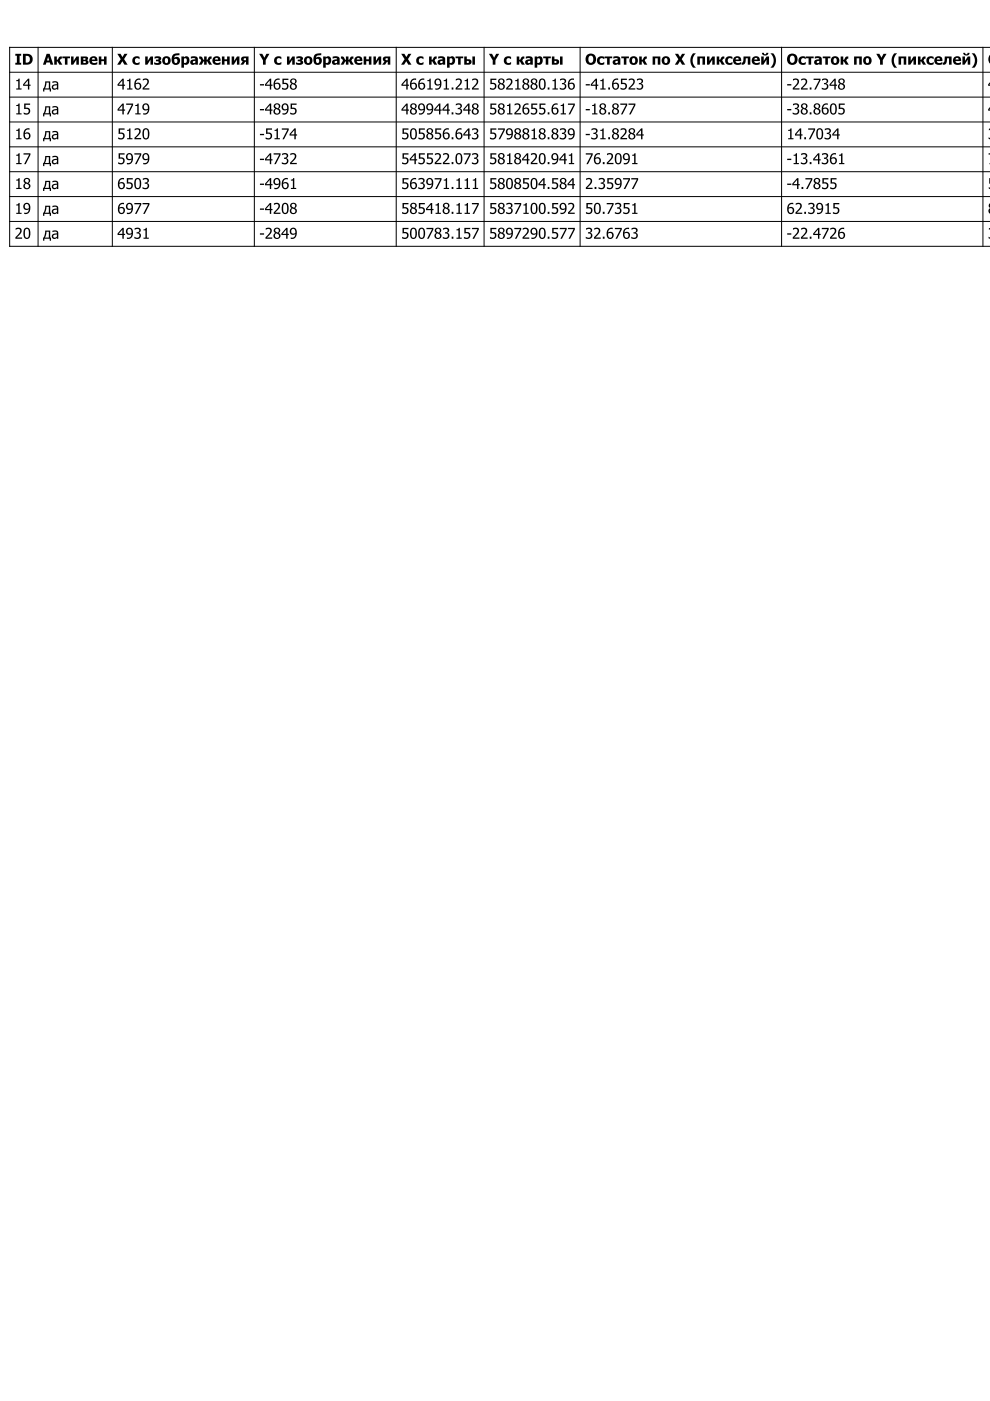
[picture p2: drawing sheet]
<svg xmlns="http://www.w3.org/2000/svg" width="210mm" height="297mm" viewBox="0 0 210 297" stroke-linecap="round" stroke-linejoin="round" font-family="sans-serif">
<path d="M3.2 11.4h1.3v.4h-.3v1.5h.3v.4h-1.3v-.4h.4v-1.5h-.4zM4.9 11.4h.7a1.17 1.17 0 0 1 1.3 1.2 1.17 1.17 0 0 1-1.3 1.1h-.7zM5.4 11.8v1.5a.74 .74 0 0 0 .9-.7 .74 .74 0 0 0-.9-.8z" fill="#000"/>
<path d="M8.1 10.1h15.7v5.2h-15.7z" fill="#fff"/>
<path d="M9.9 11.4h.6l.8 2.3h-.6l-.1-.5h-.8l-.1 .5h-.6zM10.2 12.1l-.2 .7h.4zM11.5 12h.5v.7l.3-.1 .3-.6h.5v.4l-.2 .1-.2 .3 .5 .9h-.6l-.4-.7h-.2v.7h-.5zM13.2 12h1.6v.4h-.5v1.3h-.5v-1.3h-.6zM15.1 12h.5v.9l.6-.9h.5v1.7h-.5v-1l-.7 1h-.4zM17.1 12h.9a.44 .44 0 0 1 .6 .2 .44 .44 0 0 1-.2 .6 .51 .51 0 0 1 .3 .6 .51 .51 0 0 1-.6 .3h-1zM17.7 12.3v.4l.4-.1v-.2zM17.7 13v.4h.3a.2 .2 0 0 0 .2-.2 .2 .2 0 0 0-.2-.2zM19.2 12.2a.86 .86 0 0 1 1-.2 .86 .86 0 0 1 .5 .9h-1.2a.71 .71 0 0 0 1.1 .3v.4a1.03 1.03 0 0 1-1.3-.1 1.03 1.03 0 0 1-.1-1.3zM19.6 12.4l-.1 .2h.6l-.1-.3zM20.9 12h.6v.6h.6v-.6h.5v1.7h-.5v-.7h-.6v.7h-.6z" fill="#000"/>
<path d="M23.9 10.1h30v5.2h-30z" fill="#fff"/>
<path d="M24.9 11.4h.6l.5 .7 .4-.7h.6l-.7 1.1 .8 1.2h-.7l-.5-.7-.4 .7h-.7l.8-1.1zM28.3 12.1a1.21 1.21 0 0 1 1.3 0v.4a.54 .54 0 0 0-.8-.1 .54 .54 0 0 0 0 .9 .54 .54 0 0 0 .8-.1v.4a.98 .98 0 0 1-1.3-.2 .98 .98 0 0 1 0-1.3zM30.8 12h.5v.9l.6-.9h.5v1.7h-.5v-1l-.7 1h-.4zM32.8 12l.4-.1a.56 .56 0 0 1 .8 .1 .56 .56 0 0 1 0 .7l-.1 .1a.54 .54 0 0 1 .2 .7 .54 .54 0 0 1-.7 .3l-.7-.2v-.4l.6 .2a.24 .24 0 0 0 .3-.1 .24 .24 0 0 0 0-.3 .24 .24 0 0 0-.3 0h-.2v-.4h.1a.24 .24 0 0 0 .4 0 .24 .24 0 0 0-.1-.3 .24 .24 0 0 0-.3 0l-.4 .1zM34.3 12.8a.95 .95 0 0 1 1.9 0 .95 .95 0 0 1-1.9 0zM35.1 12.4l-.2 .4a.4 .4 0 0 0 .5 .6 .4 .4 0 0 0 .2-.7l-.1-.3zM36.7 11.6l.4-.2 1-.1v.4a.85 .85 0 0 0-1.1 .5 .82 .82 0 0 1 1.2 .3 .82 .82 0 0 1-.4 1.2 1.08 1.08 0 0 1-1.3-.4 1.08 1.08 0 0 1-.1-1.2zM36.9 12.6v.1a.44 .44 0 0 0 .1 .5 .44 .44 0 0 0 .5 .1 .46 .46 0 0 0 .1-.6 .46 .46 0 0 0-.7-.1zM38.5 12h.5v.2a.68 .68 0 0 1 .9-.2 .68 .68 0 0 1 .3 .8 .77 .77 0 0 1-.3 .8 .77 .77 0 0 1-.9 0v.8h-.5zM39 12.4v.9a.47 .47 0 0 0 .6-.4 .47 .47 0 0 0-.5-.5zM40.9 13a.27 .27 0 0 0 .2 .4 .27 .27 0 0 0 .3-.1v-.4zM40.5 12a1.03 1.03 0 0 1 1.5 .5v1.2h-.6v-.2a.59 .59 0 0 1-1 0 .59 .59 0 0 1 .6-.9h.4a.67 .67 0 0 0-.9-.2zM42.2 12h.1a1.03 1.03 0 0 1 .9 .7l.1-.7h.5v.7l.3-.3a.6 .6 0 0 1 .8-.4v.4l-.3 .1-.2 .3 .5 .9h-.6l-.3-.7h-.2v.7h-.5v-.7l-.5 .7h-.6l.5-.9-.2-.3-.3-.1zM45.3 12.2a.86 .86 0 0 1 1-.2 .86 .86 0 0 1 .5 .9h-1.2a.71 .71 0 0 0 1.1 .3v.4a1.03 1.03 0 0 1-1.3-.1 1.03 1.03 0 0 1-.1-1.3zM45.7 12.4l-.1 .2h.6l-.1-.3zM47 12h.6v.6h.6v-.6h.5v1.7h-.5v-.7h-.6v.7h-.6zM49.1 12h.5v.9l.7-.9h.5v1.7h-.6v-1l-.6 1h-.5zM51.2 12.2l.4-.2h1.1v1.7h-.5v-.6h-.2l-.4 .6h-.6l.5-.7-.4-.3zM51.7 12.4v.3l.5 .1v-.5z" fill="#000"/>
<path d="M54 10.1h30v5.2h-30z" fill="#fff"/>
<path d="M54.9 11.4h.7l.5 .8 .4-.8h.6l-.8 1.4v.9h-.5v-.9zM58.4 12.1a1.21 1.21 0 0 1 1.3 0v.4a.54 .54 0 0 0-.9-.1 .54 .54 0 0 0 0 .9 .54 .54 0 0 0 .9-.1v.4a.98 .98 0 0 1-1.3-.2 .98 .98 0 0 1 0-1.3zM60.8 12h.6v.9l.6-.9h.5v1.7h-.5v-1l-.7 1h-.5zM62.8 12l.5-.1a.56 .56 0 0 1 .7 .1 .56 .56 0 0 1 .1 .7l-.2 .1a.54 .54 0 0 1 .3 .7 .54 .54 0 0 1-.7 .3l-.8-.2v-.4l.7 .2a.24 .24 0 0 0 .3-.1 .24 .24 0 0 0 0-.3 .24 .24 0 0 0-.4 0h-.2v-.4h.2a.24 .24 0 0 0 .3 0 .24 .24 0 0 0 0-.3 .24 .24 0 0 0-.4 0l-.4 .1zM64.4 12.8a.93 .93 0 0 1 1.8 0 .93 .93 0 0 1-1.8 0zM65.2 12.4l-.2 .4a.4 .4 0 0 0 .5 .6 .4 .4 0 0 0 .2-.7l-.2-.3zM66.7 11.6l.4-.2 1-.1v.4a.85 .85 0 0 0-1.1 .5 .82 .82 0 0 1 1.2 .3 .82 .82 0 0 1-.4 1.2 1.08 1.08 0 0 1-1.2-.4 1.08 1.08 0 0 1-.1-1.2zM67 12.6v.1a.44 .44 0 0 0 0 .5 .44 .44 0 0 0 .5 .1 .46 .46 0 0 0 .1-.6 .46 .46 0 0 0-.6-.1zM68.5 12h.6v.2a.68 .68 0 0 1 .8-.2 .68 .68 0 0 1 .3 .8 .77 .77 0 0 1-.3 .8 .77 .77 0 0 1-.8 0v.8h-.6zM69.1 12.4v.9a.47 .47 0 0 0 .6-.4 .47 .47 0 0 0-.6-.5zM71 13a.27 .27 0 0 0 .1 .4 .27 .27 0 0 0 .4-.1v-.4zM70.5 12a1.03 1.03 0 0 1 1.5 .5v1.2h-.5v-.2a.59 .59 0 0 1-1 0 .59 .59 0 0 1 .5-.9h.5a.67 .67 0 0 0-1-.2zM72.3 12h.1a1.03 1.03 0 0 1 .8 .7l.1-.7h.6v.7l.3-.3a.6 .6 0 0 1 .7-.4v.4l-.2 .1-.2 .3 .5 .9h-.6l-.4-.7h-.1v.7h-.6v-.7l-.5 .7h-.6l.5-.9-.2-.3-.2-.1zM75.3 12.2a.86 .86 0 0 1 1.1-.2 .86 .86 0 0 1 .4 .9h-1.2a.71 .71 0 0 0 1.2 .3l-.1 .4a1.03 1.03 0 0 1-1.3-.1 1.03 1.03 0 0 1-.1-1.3zM75.7 12.4l-.1 .2h.7l-.2-.3zM77.1 12h.6v.6h.5v-.6h.6v1.7h-.6v-.7h-.5v.7h-.6zM79.2 12h.5v.9l.6-.9h.5v1.7h-.5v-1l-.7 1h-.4zM81.3 12.2l.4-.2h1.1v1.7h-.6v-.6h-.2l-.4 .6h-.6l.5-.7-.3-.3zM81.8 12.4v.3l.4 .1v-.5z" fill="#000"/>
<path d="M84.1 10.1h18.5v5.2h-18.5z" fill="#fff"/>
<path d="M85.1 11.4h.6l.5 .7 .4-.7h.6l-.7 1.1 .7 1.2h-.6l-.5-.7-.4 .7h-.7l.8-1.1zM88.5 12.1a1.21 1.21 0 0 1 1.3 0v.4a.54 .54 0 0 0-.8-.1 .54 .54 0 0 0 0 .9 .54 .54 0 0 0 .8-.1v.4a.98 .98 0 0 1-1.3-.2 .98 .98 0 0 1 0-1.3zM91 12h.5v.7l.2-.1 .4-.6h.5v.4l-.3 .1-.2 .3 .6 .9h-.6l-.4-.7h-.2v.7h-.5zM93.3 13a.27 .27 0 0 0 .2 .4 .27 .27 0 0 0 .3-.1v-.4zM92.9 12a1.03 1.03 0 0 1 1.5 .5v1.2h-.6v-.2a.59 .59 0 0 1-1 0 .59 .59 0 0 1 .6-.9h.5a.67 .67 0 0 0-1-.2zM94.8 12h.5v.2a.68 .68 0 0 1 .9-.2 .68 .68 0 0 1 .3 .8 .77 .77 0 0 1-.3 .8 .77 .77 0 0 1-.9 0v.8h-.5zM95.3 12.4v.9a.47 .47 0 0 0 .7-.4 .47 .47 0 0 0-.6-.5zM96.6 12h1.6v.4h-.5v1.3h-.6v-1.3h-.5zM98.4 12h.6v.6a.64 .64 0 0 1 .9 .1 .64 .64 0 0 1-.2 .9l-1.3 .1zM99 12.9v.5l.4-.1v-.3zM100.2 12h.5v1.7h-.5z" fill="#000"/>
<path d="M102.7 10.1h20.2v5.2h-20.2z" fill="#fff"/>
<path d="M103.7 11.4h.6l.5 .8 .4-.8h.6l-.8 1.4v.9h-.5v-.9zM107.1 12.1a1.21 1.21 0 0 1 1.3 0v.4a.54 .54 0 0 0-.8-.1 .54 .54 0 0 0 0 .9 .54 .54 0 0 0 .8-.1v.4a.98 .98 0 0 1-1.3-.2 .98 .98 0 0 1 0-1.3zM109.6 12h.5v.7l.2-.1 .4-.6h.5v.4l-.3 .1-.2 .3 .6 .9h-.7l-.4-.7h-.1v.7h-.5zM111.9 13a.27 .27 0 0 0 .2 .4 .27 .27 0 0 0 .3-.1v-.4zM111.5 12a1.03 1.03 0 0 1 1.5 .5v1.2h-.6v-.2a.59 .59 0 0 1-1 0 .59 .59 0 0 1 .6-.9h.4a.67 .67 0 0 0-.9-.2zM113.4 12h.5v.2a.68 .68 0 0 1 .9-.2 .68 .68 0 0 1 .3 .8 .77 .77 0 0 1-.3 .8 .77 .77 0 0 1-.9 0v.8h-.5zM113.9 12.4v.9a.47 .47 0 0 0 .6-.4 .47 .47 0 0 0-.5-.5zM115.2 12h1.6v.4h-.6v1.3h-.5v-1.3h-.5zM117 12h.6v.6a.64 .64 0 0 1 .8 .1 .64 .64 0 0 1-.1 .9l-1.3 .1zM117.6 12.9v.5l.4-.1-.1-.3zM118.7 12h.6v1.7h-.6z" fill="#000"/>
<path d="M123 10.1h42.7v5.2h-42.7z" fill="#fff"/>
<path d="M124.4 11.7a1.16 1.16 0 0 1 1.7 .1 1.16 1.16 0 0 1-.2 1.7 1.16 1.16 0 0 1-1.6-.3l-.1-1zM125 11.9a.77 .77 0 0 0-.3 .9 .77 .77 0 0 0 .8 .5 .78 .78 0 0 0 .3-.9 .78 .78 0 0 0-.7-.6zM126.9 12.1a1.21 1.21 0 0 1 1.2 0v.4a.54 .54 0 0 0-.8-.1 .54 .54 0 0 0 0 .9 .54 .54 0 0 0 .8-.1v.4a.98 .98 0 0 1-1.3-.2 .98 .98 0 0 1 .1-1.3zM128.2 12h1.6v.4h-.5v1.3h-.6v-1.3h-.5zM130.5 13a.27 .27 0 0 0 .1 .4 .27 .27 0 0 0 .4-.1v-.4zM130 12a1.03 1.03 0 0 1 1.5 .5v1.2h-.5v-.2a.59 .59 0 0 1-1 0 .59 .59 0 0 1 .5-.9h.5a.67 .67 0 0 0-1-.2zM131.7 12h1.6v.4h-.5v1.3h-.5v-1.3h-.6zM133.4 12.8a.93 .93 0 0 1 1.8 0 .93 .93 0 0 1-1.8 0zM134.2 12.4l-.2 .4a.4 .4 0 0 0 .5 .6 .4 .4 0 0 0 .2-.7l-.2-.3zM135.5 12h.6v.7l.2-.1 .4-.6h.4v.4l-.2 .1-.2 .3 .5 .9h-.6l-.4-.7h-.1v.7h-.6zM138.4 12h1.6v1.7h-.5v-1.3h-.6v1.3h-.5zM140.2 12.8a.95 .95 0 0 1 1.9 0 .95 .95 0 0 1-1.9 0zM141 12.4l-.2 .4a.4 .4 0 0 0 .5 .6 .4 .4 0 0 0 .2-.7l-.1-.3zM143.1 11.4h.7l.4 .7 .4-.7h.7l-.8 1.1 .8 1.2h-.7l-.4-.7-.5 .7h-.6l.7-1.1zM146.9 11.3h.6a2.09 2.09 0 0 0 0 3.1h-.6a2.3 2.3 0 0 1 0-3.1zM147.8 12h1.7v1.7h-.6v-1.3h-.5v1.3h-.6zM149.9 12h.5v.9l.6-.9h.5v1.7h-.5v-1l-.7 1h-.4zM152 12h.5v.7l.2-.1 .4-.6h.5v.4l-.3 .1-.2 .3 .6 .9h-.6l-.5-.7h-.1v.7h-.5zM154 12.1a1.21 1.21 0 0 1 1.3 0v.4a.54 .54 0 0 0-.8-.1 .54 .54 0 0 0 0 .9 .54 .54 0 0 0 .8-.1v.4a.98 .98 0 0 1-1.3-.2 .98 .98 0 0 1 0-1.3zM155.7 12.2a.86 .86 0 0 1 1-.2 .86 .86 0 0 1 .5 .9h-1.2a.71 .71 0 0 0 1.1 .3v.4a1.03 1.03 0 0 1-1.3-.1 1.03 1.03 0 0 1-.1-1.3zM156.1 12.4l-.1 .2h.6l-.2-.3zM157.6 12h1.5v1.7h-.5v-1.3h-.5a1 1 0 0 1-.7 1.3h-.2l.1-.4a.36 .36 0 0 0 .3-.5zM159.6 12.2a.86 .86 0 0 1 1.1-.2 .86 .86 0 0 1 .4 .9h-1.2a.71 .71 0 0 0 1.2 .3l-.1 .4a1.03 1.03 0 0 1-1.3-.1 1.03 1.03 0 0 1-.1-1.3zM160 12.4l-.1 .2h.7l-.2-.3zM161.4 12h.5v.9l.6-.9h.5v1.7h-.5v-1l-.7 1h-.4zM161.5 11.2h.5a.26 .26 0 0 0 .2 .3 .26 .26 0 0 0 .3-.3h.4a.69 .69 0 0 1-.7 .6 .69 .69 0 0 1-.7-.6zM163.4 11.3h.5a2.3 2.3 0 0 1 0 3.1h-.5a2.09 2.09 0 0 0 0-3.1z" fill="#000"/>
<path d="M165.8 10.1h42.6v5.2h-42.6z" fill="#fff"/>
<path d="M167.2 11.7a1.16 1.16 0 0 1 1.6 .1 1.16 1.16 0 0 1-.1 1.7 1.16 1.16 0 0 1-1.7-.3l-.1-1zM167.7 11.9a.77 .77 0 0 0-.3 .9 .77 .77 0 0 0 .8 .5 .78 .78 0 0 0 .3-.9 .78 .78 0 0 0-.7-.6zM169.6 12.1a1.21 1.21 0 0 1 1.2 0v.4a.54 .54 0 0 0-.8-.1 .54 .54 0 0 0 0 .9 .54 .54 0 0 0 .8-.1v.4a.98 .98 0 0 1-1.3-.2 .98 .98 0 0 1 .1-1.3zM170.9 12h1.6v.4h-.5v1.3h-.6v-1.3h-.5zM173.2 13a.27 .27 0 0 0 .1 .4 .27 .27 0 0 0 .4-.1v-.4zM172.8 12a1.03 1.03 0 0 1 1.4 .5v1.2h-.5v-.2a.59 .59 0 0 1-1 0 .59 .59 0 0 1 .6-.9h.4a.67 .67 0 0 0-.9-.2zM174.4 12h1.7v.4h-.6v1.3h-.5v-1.3h-.6zM176.1 12.8a.95 .95 0 0 1 1.9 0 .95 .95 0 0 1-1.9 0zM176.9 12.4l-.2 .4a.4 .4 0 0 0 .5 .6 .4 .4 0 0 0 .2-.7l-.1-.3zM178.2 12h.6v.7l.2-.1 .4-.6h.5v.4l-.3 .1-.2 .3 .6 .9h-.7l-.4-.7h-.1v.7h-.6zM181.1 12h1.6v1.7h-.5v-1.3h-.6v1.3h-.5zM182.9 12.8a.95 .95 0 0 1 1.9 0 .95 .95 0 0 1-1.9 0zM183.7 12.4l-.1 .4a.4 .4 0 0 0 .4 .6 .4 .4 0 0 0 .2-.7l-.1-.3zM185.8 11.4h.6l.5 .8 .4-.8h.7l-.8 1.4v.9h-.6v-.9zM189.6 11.3h.6a2.09 2.09 0 0 0 0 3.1h-.6a2.3 2.3 0 0 1 0-3.1zM190.5 12h1.6v1.7h-.5v-1.3h-.5v1.3h-.6zM192.6 12h.5v.9l.6-.9h.5v1.7h-.5v-1l-.7 1h-.4zM194.6 12h.6v.7l.2-.1 .4-.6h.4v.4l-.2 .1-.2 .3 .5 .9h-.6l-.4-.7h-.1v.7h-.6zM196.7 12.1a1.21 1.21 0 0 1 1.3 0v.4a.54 .54 0 0 0-.9-.1 .54 .54 0 0 0 0 .9 .54 .54 0 0 0 .9-.1v.4a.98 .98 0 0 1-1.3-.2 .98 .98 0 0 1 0-1.3zM198.3 12.2a.86 .86 0 0 1 1.1-.2 .86 .86 0 0 1 .4 .9h-1.2a.71 .71 0 0 0 1.2 .3l-.1 .4a1.03 1.03 0 0 1-1.3-.1 1.03 1.03 0 0 1-.1-1.3zM198.7 12.4l-.1 .2h.7l-.2-.3zM200.3 12h1.5v1.7h-.6v-1.3h-.4a1 1 0 0 1-.7 1.3h-.2l.1-.4a.36 .36 0 0 0 .3-.5zM202.3 12.2a.86 .86 0 0 1 1-.2 .86 .86 0 0 1 .5 .9h-1.2a.71 .71 0 0 0 1.1 .3v.4a1.03 1.03 0 0 1-1.3-.1 1.03 1.03 0 0 1-.1-1.3zM202.7 12.4l-.1 .2h.6l-.1-.3zM204.1 12h.5v.9l.6-.9h.5v1.7h-.5v-1l-.7 1h-.4zM204.2 11.2h.4a.26 .26 0 0 0 .3 .3 .26 .26 0 0 0 .2-.3h.5a.69 .69 0 0 1-.7 .6 .69 .69 0 0 1-.7-.6zM206 11.3h.6a2.3 2.3 0 0 1 0 3.1h-.6a2.09 2.09 0 0 0 0-3.1z" fill="#000"/>
<path d="M208.5 10.1h1.4v5.2h-1.4z" fill="#fff"/>
<path d="M209.9 11.4v2.4a2.08 2.08 0 0 1 0-2.4zM209.9 11.8v1.5zM209.9 11.3v2.5zM209.9 12.5v.9zM209.9 12v2.1zM209.9 12v1.7zM209.9 12v1.7zM209.9 11.2v.6zM209.9 11.9v1.9zM209.9 12.3v1.1zM209.9 11.9v1.9zM209.9 12v1.7zM209.9 12.9v.5zM209.9 11.9v1.9zM209.9 12v1.7zM209.9 11.9v1.9zM209.9 12.3v1.1zM209.9 12v1.7zM209.9 11.3v3.1zM209.9 12v1.7zM209.9 12v1.7zM209.9 12v1.7zM209.9 11.9v1.9zM209.9 11.9v1.9zM209.9 12.3v.3zM209.9 12v1.7zM209.9 11.9v1.9zM209.9 12.3v.3zM209.9 12v1.7zM209.9 11.2v.6zM209.9 11.3v3.1z" fill="#000"/>
<path d="M2.1 15.4h5.9v5.1h-5.9z" fill="#fff"/>
<path d="M3.4 17l.8-.3v2.1h.4v.2h-1.2v-.2h.5v-1.6h-.5zM5.9 16.7h.3v1.2h.3v.3h-.3v.8h-.3v-.8h-1v-.3zM5.9 17l-.8 .9h.8z" fill="#000"/>
<path d="M8.1 15.4h15.7v5.1h-15.7z" fill="#fff"/>
<path d="M9.6 17.3h1v1.4h.2v.7h-.3v-.4h-1.1v.4h-.3v-.7l.3-.3zM9.9 17.5l-.4 1.2h.9v-1.2zM11.4 18.3a.39 .39 0 0 0 .1 .5 .39 .39 0 0 0 .6-.2v-.5zM11.1 17.3l.3-.1a.68 .68 0 0 1 1 .6v1.2h-.3v-.2a.59 .59 0 0 1-1.1-.1 .59 .59 0 0 1 .6-.8l.5-.1-.1-.2-.4-.1-.5 .1z" fill="#000"/>
<path d="M23.9 15.4h30v5.1h-30z" fill="#fff"/>
<path d="M26 16.7h.2v1.2h.3v.3h-.3v.8h-.3v-.8h-1v-.3zM25.9 17l-.7 .9h.7zM26.9 17l.8-.3v2.1h.4v.2h-1.2v-.2h.5v-1.6h-.5zM28.9 16.9l.7-.3 .1 .4a.68 .68 0 0 0-.9 .7 .75 .75 0 0 1 1.1 .3 .75 .75 0 0 1-.6 1 .75 .75 0 0 1-.8-.8v-.8zM28.8 17.9v.1a.49 .49 0 0 0 .4 .7 .49 .49 0 0 0 .5-.7 .49 .49 0 0 0-.8-.2zM30.3 16.8a.81 .81 0 0 1 1.2 .2 .81 .81 0 0 1-.4 1.1l-.6 .6h1.2v.3h-1.5v-.3l.5-.5a.87 .87 0 0 0 .4-1.2l-.8 .1z" fill="#000"/>
<path d="M54 15.4h30v5.1h-30z" fill="#fff"/>
<path d="M55.1 17.8h.9v.3h-.9zM57.2 16.7h.3v1.2h.3v.3h-.3v.8h-.3v-.8h-1v-.3zM57.2 17l-.8 .9h.8zM58.4 16.9l.8-.3 .1 .4a.68 .68 0 0 0-1 .7 .75 .75 0 0 1 1.1 .3 .75 .75 0 0 1-.6 1 .75 .75 0 0 1-.8-.8l.1-.8zM58.3 17.9v.1a.49 .49 0 0 0 .5 .7 .49 .49 0 0 0 .4-.7 .49 .49 0 0 0-.8-.2zM59.9 16.7h1.2v.3h-.9v.6a.79 .79 0 0 1 1 .9 .79 .79 0 0 1-1.3 .5l-.1-.4a.55 .55 0 0 0 .8 .1 .55 .55 0 0 0 0-.9l-.7 .1zM61.9 16.9a.41 .41 0 0 0 .1 .6 .41 .41 0 0 0 .5 0 .41 .41 0 0 0 0-.6 .41 .41 0 0 0-.6 0zM61.9 17.9a.47 .47 0 0 0-.2 .7 .47 .47 0 0 0 .7 .1 .47 .47 0 0 0 .1-.6l-.5-.3zM61.7 16.8a.65 .65 0 0 1 1 0 .65 .65 0 0 1-.2 1 .69 .69 0 0 1 .2 1 .69 .69 0 0 1-1.1 0 .69 .69 0 0 1 .2-1.1l-.3-.3z" fill="#000"/>
<path d="M84.1 15.4h18.5v5.1h-18.5z" fill="#fff"/>
<path d="M86.2 16.7h.2v1.2h.3v.3h-.3v.8h-.3v-.8h-1v-.3zM86.1 17l-.7 .9h.7zM87.3 16.9l.8-.3 .1 .4a.68 .68 0 0 0-1 .7 .75 .75 0 0 1 1.2 .3 .75 .75 0 0 1-.7 1 .75 .75 0 0 1-.8-.8l.1-.8zM87.2 17.9v.1a.49 .49 0 0 0 .5 .7 .49 .49 0 0 0 .4-.7 .49 .49 0 0 0-.8-.2zM89.1 16.9l.7-.3 .1 .4a.68 .68 0 0 0-.9 .7 .75 .75 0 0 1 1.1 .3 .75 .75 0 0 1-.6 1 .75 .75 0 0 1-.8-.8v-.8zM89 17.9v.1a.49 .49 0 0 0 .4 .7 .49 .49 0 0 0 .5-.7 .49 .49 0 0 0-.8-.2zM90.6 17l.7-.3v2.1h.4v.2h-1.1v-.2h.4v-1.6h-.4zM92.3 17.4a.51 .51 0 0 0 1 0 .51 .51 0 0 0-1 0zM92.3 16.9a.83 .83 0 0 1 1.1-.1 .83 .83 0 0 1 .2 1.1 1.02 1.02 0 0 1-1.3 1.1v-.3a.68 .68 0 0 0 1-.7 .75 .75 0 0 1-1.1-.1 .75 .75 0 0 1 .1-1zM94.1 17l.7-.3v2.1h.4v.2h-1.1v-.2h.4v-1.6h-.4zM95.8 18.5h.3v.5h-.3zM96.6 16.8a.81 .81 0 0 1 1.2 .2 .81 .81 0 0 1-.3 1.1l-.6 .6h1.1v.3h-1.4v-.3l.4-.5a.87 .87 0 0 0 .4-1.2l-.8 .1zM98.5 17l.7-.3v2.1h.4v.2h-1.1v-.2h.4v-1.6h-.4zM100.1 16.8a.81 .81 0 0 1 1.2 .2 .81 .81 0 0 1-.3 1.1l-.6 .6h1.1v.3h-1.4v-.3l.4-.5a.87 .87 0 0 0 .4-1.2l-.8 .1z" fill="#000"/>
<path d="M102.7 15.4h20.2v5.1h-20.2z" fill="#fff"/>
<path d="M104 16.7h1.2v.3h-.9v.6a.79 .79 0 0 1 1 .9 .79 .79 0 0 1-1.3 .5l-.1-.4a.55 .55 0 0 0 .8 .1 .55 .55 0 0 0-.1-.9l-.6 .1zM106 16.9a.41 .41 0 0 0 .1 .6 .41 .41 0 0 0 .5 0 .41 .41 0 0 0-.1-.6 .41 .41 0 0 0-.5 0zM106 17.9a.47 .47 0 0 0-.2 .7 .47 .47 0 0 0 .7 .1 .47 .47 0 0 0 .1-.6l-.5-.3zM105.8 16.8a.65 .65 0 0 1 1 0 .65 .65 0 0 1-.2 1 .69 .69 0 0 1 .2 1 .69 .69 0 0 1-1.1 0 .69 .69 0 0 1 .2-1.1l-.3-.3zM107.4 16.8a.81 .81 0 0 1 1.2 .2 .81 .81 0 0 1-.4 1.1l-.6 .6h1.1v.3h-1.4v-.3l.4-.5a.87 .87 0 0 0 .5-1.2l-.8 .1zM109.2 17l.8-.3v2.1h.4v.2h-1.2v-.2h.5v-1.6h-.5zM111.2 16.9a.41 .41 0 0 0 .1 .6 .41 .41 0 0 0 .5 0 .41 .41 0 0 0 0-.6 .41 .41 0 0 0-.6 0zM111.2 17.9a.47 .47 0 0 0-.2 .7 .47 .47 0 0 0 .7 .1 .47 .47 0 0 0 .1-.6l-.5-.3zM111 16.8a.65 .65 0 0 1 1 0 .65 .65 0 0 1-.2 1 .69 .69 0 0 1 .2 1 .69 .69 0 0 1-1.1 0 .69 .69 0 0 1 .2-1.1l-.3-.3zM112.9 16.9a.41 .41 0 0 0 .1 .6 .41 .41 0 0 0 .6 0 .41 .41 0 0 0-.1-.6 .41 .41 0 0 0-.6 0zM112.9 17.9a.47 .47 0 0 0-.2 .7 .47 .47 0 0 0 .7 .1 .47 .47 0 0 0 .1-.6l-.4-.3zM112.7 16.8a.65 .65 0 0 1 1 0 .65 .65 0 0 1-.1 1 .69 .69 0 0 1 .1 1 .69 .69 0 0 1-1 0 .69 .69 0 0 1 .2-1.1l-.3-.3zM114.5 16.8a.82 .82 0 0 1 1 .1 .82 .82 0 0 1 .2 .9 .82 .82 0 0 1-.2 1 .82 .82 0 0 1-1 .1 1.95 1.95 0 0 1 0-2.1zM114.7 17l-.2 .6a.91 .91 0 0 0 .5 1.2 1.31 1.31 0 0 0 .2-1.8zM116.1 18.5h.4v.5h-.4zM117.1 17l.8-.3v2.1h.4v.2h-1.2v-.2h.5v-1.6h-.5zM118.7 16.8l.3-.1a.61 .61 0 0 1 .9 .2 .61 .61 0 0 1-.3 .8 .71 .71 0 0 1 .4 1 .71 .71 0 0 1-1 .3l-.3-.1v-.3a.57 .57 0 0 0 .8 .2 .57 .57 0 0 0 .1-.9h-.4v-.3a.41 .41 0 0 0 .5-.2 .41 .41 0 0 0-.2-.6 .41 .41 0 0 0-.6 .2l-.2 .1zM120.8 16.9l.8-.3 .1 .4a.68 .68 0 0 0-1 .7 .75 .75 0 0 1 1.1 .3 .75 .75 0 0 1-.6 1 .75 .75 0 0 1-.8-.8l.1-.8zM120.7 17.9v.1a.49 .49 0 0 0 .5 .7 .49 .49 0 0 0 .4-.7 .49 .49 0 0 0-.8-.2z" fill="#000"/>
<path d="M123 15.4h42.7v5.1h-42.7z" fill="#fff"/>
<path d="M124.2 17.8h.9v.3h-.9zM126.3 16.7h.3v1.2h.3v.3h-.3v.8h-.3v-.8h-1v-.3zM126.3 17l-.8 .9h.8zM127.3 17l.7-.3v2.1h.4v.2h-1.1v-.2h.4v-1.6h-.4zM129 18.5h.3v.5h-.3zM130.2 16.9l.7-.3 .1 .4a.68 .68 0 0 0-.9 .7 .75 .75 0 0 1 1.1 .3 .75 .75 0 0 1-.6 1 .75 .75 0 0 1-.8-.8v-.8zM130.1 17.9v.1a.49 .49 0 0 0 .4 .7 .49 .49 0 0 0 .5-.7 .49 .49 0 0 0-.8-.2zM131.7 16.7h1.2v.3h-.9v.6a.79 .79 0 0 1 .9 .9 .79 .79 0 0 1-1.2 .5l-.1-.4a.55 .55 0 0 0 .8 .1 .55 .55 0 0 0-.1-.9l-.6 .1zM133.3 16.8a.81 .81 0 0 1 1.2 .2 .81 .81 0 0 1-.3 1.1l-.6 .6h1.1v.3h-1.4v-.3l.4-.5a.87 .87 0 0 0 .4-1.2l-.8 .1zM135 16.8l.3-.1a.61 .61 0 0 1 .9 .2 .61 .61 0 0 1-.3 .8 .71 .71 0 0 1 .4 1 .71 .71 0 0 1-1 .3l-.3-.1v-.3a.57 .57 0 0 0 .8 .2 .57 .57 0 0 0 .1-.9h-.4v-.3a.41 .41 0 0 0 .5-.2 .41 .41 0 0 0-.2-.6 .41 .41 0 0 0-.6 .2l-.2 .1z" fill="#000"/>
<path d="M165.8 15.4h42.6v5.1h-42.6z" fill="#fff"/>
<path d="M166.9 17.8h.9v.3h-.9zM168.1 16.8a.81 .81 0 0 1 1.2 .2 .81 .81 0 0 1-.3 1.1l-.6 .6h1.1v.3h-1.4v-.3l.4-.5a.87 .87 0 0 0 .4-1.2l-.8 .1zM169.9 16.8a.81 .81 0 0 1 1.2 .2 .81 .81 0 0 1-.4 1.1l-.6 .6h1.1v.3h-1.4v-.3l.4-.5a.87 .87 0 0 0 .5-1.2l-.8 .1zM171.7 18.5h.3v.5h-.3zM172.5 16.7h1.5v.3l-1 2h-.4l1.1-2h-1.2zM174.3 16.8l.3-.1a.61 .61 0 0 1 .9 .2 .61 .61 0 0 1-.3 .8 .71 .71 0 0 1 .3 1 .71 .71 0 0 1-1 .3l-.3-.1v-.3a.57 .57 0 0 0 .8 .2 .57 .57 0 0 0 .2-.9h-.5v-.3a.41 .41 0 0 0 .5-.2 .41 .41 0 0 0-.2-.6 .41 .41 0 0 0-.5 .2l-.2 .1zM176.9 16.7h.3v1.2h.3v.3h-.3v.8h-.3v-.8h-1v-.3zM176.9 17l-.8 .9h.8zM178.1 16.9a.41 .41 0 0 0 .1 .6 .41 .41 0 0 0 .6 0 .41 .41 0 0 0-.1-.6 .41 .41 0 0 0-.6 0zM178.1 17.9a.47 .47 0 0 0-.2 .7 .47 .47 0 0 0 .7 .1 .47 .47 0 0 0 .1-.6l-.5-.3zM177.9 16.8a.65 .65 0 0 1 1 0 .65 .65 0 0 1-.1 1 .69 .69 0 0 1 .1 1 .69 .69 0 0 1-1 0 .69 .69 0 0 1 .2-1.1l-.4-.3z" fill="#000"/>
<path d="M208.5 15.4h1.4v5.1h-1.4z" fill="#fff"/>
<path d="M210 16.7v2.3v-.8h-.5zM210 17l-.2 .9h.2zM210 16.7v2.3zM210 18.5v.5zM210 16.7v2.3zM210 17v.9zM210 16.7v2.3zM210 16.6v2.4z" fill="#000"/>
<path d="M2.1 20.6h5.9v5.2h-5.9z" fill="#fff"/>
<path d="M3.4 22.3l.8-.4v2.1h.4v.3h-1.2v-.3h.5v-1.5h-.5zM5.1 22h1.3v.2h-1v.6a.79 .79 0 0 1 1 .9 .79 .79 0 0 1-1.2 .5l-.2-.4a.55 .55 0 0 0 .9 .2 .55 .55 0 0 0-.1-.9h-.7z" fill="#000"/>
<path d="M8.1 20.6h15.7v5.2h-15.7z" fill="#fff"/>
<path d="M9.6 22.5h1v1.5h.2v.7h-.3v-.4h-1.1v.4h-.3v-.7l.3-.4zM9.9 22.8l-.4 1.2h.9v-1.2zM11.4 23.5a.39 .39 0 0 0 .1 .6 .39 .39 0 0 0 .6-.3v-.4zM11.1 22.6l.3-.1a.68 .68 0 0 1 1 .6v1.2h-.3v-.2a.59 .59 0 0 1-1.1-.1 .59 .59 0 0 1 .6-.8l.5-.1-.1-.3-.4-.1-.5 .2z" fill="#000"/>
<path d="M23.9 20.6h30v5.2h-30z" fill="#fff"/>
<path d="M26 22h.2v1.2h.3v.3h-.3v.8h-.3v-.8h-1v-.4zM25.9 22.3l-.7 .9h.7zM26.8 22h1.4v.3l-1 2h-.3l1-2.1h-1.1zM28.7 22.3l.7-.4v2.1h.4v.3h-1.1v-.3h.4v-1.5h-.4zM30.4 22.7a.51 .51 0 0 0 1 0 .51 .51 0 0 0-1 0zM30.4 22.1a.83 .83 0 0 1 1.1 0 .83 .83 0 0 1 .2 1.1 1.02 1.02 0 0 1-1.3 1.1v-.3a.68 .68 0 0 0 1-.7 .75 .75 0 0 1-1.1-.1 .75 .75 0 0 1 .1-1.1z" fill="#000"/>
<path d="M54 20.6h30v5.2h-30z" fill="#fff"/>
<path d="M55.1 23.1h.9v.3h-.9zM57.2 22h.3v1.2h.3v.3h-.3v.8h-.3v-.8h-1v-.4zM57.2 22.3l-.8 .9h.8zM58.4 22.2a.41 .41 0 0 0 .1 .6 .41 .41 0 0 0 .6-.1 .41 .41 0 0 0-.1-.5 .41 .41 0 0 0-.6 0zM58.4 23.2a.47 .47 0 0 0-.2 .7 .47 .47 0 0 0 .7 .1 .47 .47 0 0 0 .1-.7l-.4-.2zM58.2 22.1a.65 .65 0 0 1 1-.1 .65 .65 0 0 1-.1 1 .69 .69 0 0 1 .1 1.1 .69 .69 0 0 1-1 0 .69 .69 0 0 1 .2-1.1l-.3-.3zM59.9 22.7a.51 .51 0 0 0 1 0 .51 .51 0 0 0-1 0zM59.9 22.1a.83 .83 0 0 1 1.1 0 .83 .83 0 0 1 .2 1.1 1.02 1.02 0 0 1-1.3 1.1v-.3a.68 .68 0 0 0 1-.7 .75 .75 0 0 1-1.1-.1 .75 .75 0 0 1 .1-1.1zM61.6 22h1.3v.2h-1v.6a.79 .79 0 0 1 1 .9 .79 .79 0 0 1-1.2 .5l-.2-.4a.55 .55 0 0 0 .9 .2 .55 .55 0 0 0-.1-.9h-.7z" fill="#000"/>
<path d="M84.1 20.6h18.5v5.2h-18.5z" fill="#fff"/>
<path d="M86.2 22h.2v1.2h.3v.3h-.3v.8h-.3v-.8h-1v-.4zM86.1 22.3l-.7 .9h.7zM87.4 22.2a.41 .41 0 0 0 0 .6 .41 .41 0 0 0 .6-.1 .41 .41 0 0 0-.1-.5 .41 .41 0 0 0-.5 0zM87.4 23.2a.47 .47 0 0 0-.2 .7 .47 .47 0 0 0 .6 .1 .47 .47 0 0 0 .2-.7l-.5-.2zM87.2 22.1a.65 .65 0 0 1 1-.1 .65 .65 0 0 1-.2 1 .69 .69 0 0 1 .1 1.1 .69 .69 0 0 1-1 0 .69 .69 0 0 1 .2-1.1l-.3-.3zM88.9 22.7a.51 .51 0 0 0 1 0 .51 .51 0 0 0-1 0zM88.8 22.1a.83 .83 0 0 1 1.1 0 .83 .83 0 0 1 .2 1.1 1.02 1.02 0 0 1-1.3 1.1v-.3a.68 .68 0 0 0 1-.7 .75 .75 0 0 1-1-.1 .75 .75 0 0 1 0-1.1zM90.6 22.7a.51 .51 0 0 0 1 0 .51 .51 0 0 0-1 0zM90.6 22.1a.83 .83 0 0 1 1 0 .83 .83 0 0 1 .3 1.1 1.02 1.02 0 0 1-1.3 1.1v-.3a.68 .68 0 0 0 .9-.7 .75 .75 0 0 1-1-.1 .75 .75 0 0 1 .1-1.1zM93.1 22h.3v1.2h.2v.3h-.2v.8h-.3v-.8h-1v-.4zM93.1 22.3l-.8 .9h.8zM94.8 22h.3v1.2h.3v.3h-.3v.8h-.3v-.8h-1v-.4zM94.8 22.3l-.8 .9h.8zM95.8 23.8h.3v.5h-.3zM96.6 22l.3-.1a.61 .61 0 0 1 .9 .2 .61 .61 0 0 1-.3 .9 .71 .71 0 0 1 .4 1 .71 .71 0 0 1-1 .3l-.3-.1v-.4a.57 .57 0 0 0 .8 .2 .57 .57 0 0 0 .1-.8l-.4-.1v-.2a.41 .41 0 0 0 .5-.3 .41 .41 0 0 0-.2-.5 .41 .41 0 0 0-.6 .2l-.2 .1zM99.3 22h.2v1.2h.3v.3h-.3v.8h-.3v-.8h-1v-.4zM99.2 22.3l-.7 .9h.7zM100.5 22.2a.41 .41 0 0 0 .1 .6 .41 .41 0 0 0 .5-.1 .41 .41 0 0 0-.1-.5 .41 .41 0 0 0-.5 0zM100.5 23.2a.47 .47 0 0 0-.2 .7 .47 .47 0 0 0 .6 .1 .47 .47 0 0 0 .2-.7l-.5-.2zM100.3 22.1a.65 .65 0 0 1 1-.1 .65 .65 0 0 1-.2 1 .69 .69 0 0 1 .2 1.1 .69 .69 0 0 1-1.1 0 .69 .69 0 0 1 .2-1.1l-.3-.3z" fill="#000"/>
<path d="M102.7 20.6h20.2v5.2h-20.2z" fill="#fff"/>
<path d="M104 22h1.2v.2h-.9v.6a.79 .79 0 0 1 1 .9 .79 .79 0 0 1-1.3 .5l-.1-.4a.55 .55 0 0 0 .8 .2 .55 .55 0 0 0-.1-.9h-.6zM106 22.2a.41 .41 0 0 0 .1 .6 .41 .41 0 0 0 .5-.1 .41 .41 0 0 0-.1-.5 .41 .41 0 0 0-.5 0zM106 23.2a.47 .47 0 0 0-.2 .7 .47 .47 0 0 0 .7 .1 .47 .47 0 0 0 .1-.7l-.5-.2zM105.8 22.1a.65 .65 0 0 1 1-.1 .65 .65 0 0 1-.2 1 .69 .69 0 0 1 .2 1.1 .69 .69 0 0 1-1.1 0 .69 .69 0 0 1 .2-1.1l-.3-.3zM107.5 22.3l.7-.4v2.1h.4v.3h-1.1v-.3h.4v-1.5h-.4zM109.1 22a.81 .81 0 0 1 1.2 .2 .81 .81 0 0 1-.3 1.2l-.7 .6h1.2v.3h-1.4v-.4l.4-.4a.87 .87 0 0 0 .4-1.3l-.8 .2zM111.2 22.1l.7-.2 .1 .3a.68 .68 0 0 0-.9 .7 .75 .75 0 0 1 1.1 .4 .75 .75 0 0 1-.6 1 .75 .75 0 0 1-.8-.9v-.7zM111.1 23.2v.1a.49 .49 0 0 0 .4 .6 .49 .49 0 0 0 .5-.6 .49 .49 0 0 0-.8-.2zM112.6 22h1.3v.2h-1v.6a.79 .79 0 0 1 1 .9 .79 .79 0 0 1-1.2 .5l-.1-.4a.55 .55 0 0 0 .8 .2 .55 .55 0 0 0-.1-.9h-.7zM114.4 22h1.2v.2h-.9v.6a.79 .79 0 0 1 1 .9 .79 .79 0 0 1-1.3 .5l-.1-.4a.55 .55 0 0 0 .8 .2 .55 .55 0 0 0 0-.9h-.7zM116.1 23.8h.4v.5h-.4zM117.3 22.1l.8-.2 .1 .3a.68 .68 0 0 0-1 .7 .75 .75 0 0 1 1.2 .4 .75 .75 0 0 1-.7 1 .75 .75 0 0 1-.8-.9l.1-.7zM117.2 23.2v.1a.49 .49 0 0 0 .5 .6 .49 .49 0 0 0 .4-.6 .49 .49 0 0 0-.8-.2zM118.9 22.3l.7-.4v2.1h.4v.3h-1.1v-.3h.4v-1.5h-.4zM120.4 22h1.5v.3l-1 2h-.3l1-2.1h-1.2z" fill="#000"/>
<path d="M123 20.6h42.7v5.2h-42.7z" fill="#fff"/>
<path d="M124.2 23.1h.9v.3h-.9zM125.5 22.3l.8-.4v2.1h.4v.3h-1.2v-.3h.5v-1.5h-.5zM127.5 22.2a.41 .41 0 0 0 .1 .6 .41 .41 0 0 0 .5-.1 .41 .41 0 0 0 0-.5 .41 .41 0 0 0-.6 0zM127.5 23.2a.47 .47 0 0 0-.2 .7 .47 .47 0 0 0 .7 .1 .47 .47 0 0 0 .1-.7l-.5-.2zM127.3 22.1a.65 .65 0 0 1 1-.1 .65 .65 0 0 1-.2 1 .69 .69 0 0 1 .2 1.1 .69 .69 0 0 1-1.1 0 .69 .69 0 0 1 .2-1.1l-.3-.3zM129 23.8h.3v.5h-.3zM130.2 22.2a.41 .41 0 0 0 .1 .6 .41 .41 0 0 0 .5-.1 .41 .41 0 0 0 0-.5 .41 .41 0 0 0-.6 0zM130.2 23.2a.47 .47 0 0 0-.2 .7 .47 .47 0 0 0 .7 .1 .47 .47 0 0 0 .1-.7l-.5-.2zM130 22.1a.65 .65 0 0 1 1-.1 .65 .65 0 0 1-.2 1 .69 .69 0 0 1 .2 1.1 .69 .69 0 0 1-1.1 0 .69 .69 0 0 1 .2-1.1l-.3-.3zM131.5 22h1.5v.3l-1 2h-.3l1-2.1h-1.2zM133.3 22h1.4v.3l-1 2h-.3l1-2.1h-1.1z" fill="#000"/>
<path d="M165.8 20.6h42.6v5.2h-42.6z" fill="#fff"/>
<path d="M166.9 23.1h.9v.3h-.9zM168.1 22l.3-.1a.61 .61 0 0 1 .9 .2 .61 .61 0 0 1-.3 .9 .71 .71 0 0 1 .4 1 .71 .71 0 0 1-1 .3l-.3-.1v-.4a.57 .57 0 0 0 .8 .2 .57 .57 0 0 0 .1-.8l-.5-.1v-.2a.41 .41 0 0 0 .5-.3 .41 .41 0 0 0-.2-.5 .41 .41 0 0 0-.5 .2l-.2 .1zM170.2 22.2a.41 .41 0 0 0 .1 .6 .41 .41 0 0 0 .6-.1 .41 .41 0 0 0-.1-.5 .41 .41 0 0 0-.6 0zM170.2 23.2a.47 .47 0 0 0-.2 .7 .47 .47 0 0 0 .7 .1 .47 .47 0 0 0 .1-.7l-.5-.2zM170 22.1a.65 .65 0 0 1 1-.1 .65 .65 0 0 1-.1 1 .69 .69 0 0 1 .1 1.1 .69 .69 0 0 1-1.1 0 .69 .69 0 0 1 .3-1.1l-.4-.3zM171.7 23.8h.3v.5h-.3zM172.9 22.2a.41 .41 0 0 0 .1 .6 .41 .41 0 0 0 .6-.1 .41 .41 0 0 0-.1-.5 .41 .41 0 0 0-.6 0zM172.9 23.2a.47 .47 0 0 0-.2 .7 .47 .47 0 0 0 .7 .1 .47 .47 0 0 0 .1-.7l-.5-.2zM172.7 22.1a.65 .65 0 0 1 1-.1 .65 .65 0 0 1-.1 1 .69 .69 0 0 1 .1 1.1 .69 .69 0 0 1-1.1 0 .69 .69 0 0 1 .3-1.1l-.4-.3zM174.6 22.1l.8-.2 .1 .3a.68 .68 0 0 0-1 .7 .75 .75 0 0 1 1.2 .4 .75 .75 0 0 1-.7 1 .75 .75 0 0 1-.8-.9l.1-.7zM174.5 23.2v.1a.49 .49 0 0 0 .5 .6 .49 .49 0 0 0 .4-.6 .49 .49 0 0 0-.8-.2zM176.3 22a.82 .82 0 0 1 .9 .1 .82 .82 0 0 1 .2 1 .82 .82 0 0 1-.2 1 .82 .82 0 0 1-.9 .1 1.95 1.95 0 0 1 0-2.2zM176.5 22.2l-.2 .7a.91 .91 0 0 0 .4 1.2 1.31 1.31 0 0 0 .3-1.8zM177.8 22h1.3v.2h-1v.6a.79 .79 0 0 1 1 .9 .79 .79 0 0 1-1.2 .5l-.2-.4a.55 .55 0 0 0 .9 .2 .55 .55 0 0 0-.1-.9h-.7z" fill="#000"/>
<path d="M208.5 20.6h1.4v5.2h-1.4z" fill="#fff"/>
<path d="M210 22v2.3v-.8h-.5zM210 22.3l-.2 .9h.2zM210 21.9v2.4zM210 23.8v.5zM210 21.9v2.4zM210 21.9v2.4zM210 22.2v1.9zM210 21.9v2.4zM210 22.1v.9zM210 23.1v1zM210 21.9v2.4z" fill="#000"/>
<path d="M2.1 25.9h5.9v5.2h-5.9z" fill="#fff"/>
<path d="M3.4 27.5l.8-.3v2.1h.4v.2h-1.2v-.2h.5v-1.6h-.5zM5.4 27.4l.7-.2 .1 .3a.68 .68 0 0 0-.9 .7 .75 .75 0 0 1 1.1 .4 .75 .75 0 0 1-.6 1 .75 .75 0 0 1-.8-.9v-.7zM5.3 28.4v.1a.49 .49 0 0 0 .4 .7 .49 .49 0 0 0 .5-.7 .49 .49 0 0 0-.8-.1z" fill="#000"/>
<path d="M8.1 25.9h15.7v5.2h-15.7z" fill="#fff"/>
<path d="M9.6 27.8h1v1.5h.2v.6h-.3v-.4h-1.1v.4h-.3v-.6l.3-.4zM9.9 28l-.4 1.3h.9v-1.3zM11.4 28.8a.39 .39 0 0 0 .1 .5 .39 .39 0 0 0 .6-.2v-.5zM11.1 27.8h.3a.68 .68 0 0 1 1 .5v1.2h-.3v-.2a.59 .59 0 0 1-1.1 0 .59 .59 0 0 1 .6-.9h.5l-.1-.3-.4-.1-.5 .1z" fill="#000"/>
<path d="M23.9 25.9h30v5.2h-30z" fill="#fff"/>
<path d="M25.2 27.2h1.2v.3h-.9v.6a.79 .79 0 0 1 .9 .9 .79 .79 0 0 1-1.2 .5l-.1-.4a.55 .55 0 0 0 .8 .1 .55 .55 0 0 0-.1-.8h-.6zM26.9 27.5l.8-.3v2.1h.4v.2h-1.2v-.2h.5v-1.6h-.5zM28.6 27.3a.81 .81 0 0 1 1.1 .2 .81 .81 0 0 1-.3 1.2l-.6 .6h1.1v.2h-1.4v-.3l.4-.4a.87 .87 0 0 0 .4-1.3l-.7 .1zM30.5 27.3a.82 .82 0 0 1 1 .1 .82 .82 0 0 1 .2 1 .82 .82 0 0 1-.2 .9 .82 .82 0 0 1-1 .1 1.95 1.95 0 0 1 0-2.1zM30.7 27.5l-.2 .7a.91 .91 0 0 0 .4 1.1 1.31 1.31 0 0 0 .3-1.7z" fill="#000"/>
<path d="M54 25.9h30v5.2h-30z" fill="#fff"/>
<path d="M55.1 28.4h.9v.3h-.9zM56.4 27.2h1.3v.3h-1v.6a.79 .79 0 0 1 1 .9 .79 .79 0 0 1-1.3 .5l-.1-.4a.55 .55 0 0 0 .9 .1 .55 .55 0 0 0-.1-.8h-.7zM58.2 27.5l.7-.3v2.1h.4v.2h-1.1v-.2h.4v-1.6h-.4zM59.7 27.2h1.5v.4l-1 1.9h-.3l1-2h-1.2zM62.4 27.2h.3v1.3h.3v.2h-.3v.8h-.3v-.8h-1v-.3zM62.4 27.6l-.8 .9h.8z" fill="#000"/>
<path d="M84.1 25.9h18.5v5.2h-18.5z" fill="#fff"/>
<path d="M85.3 27.2h1.3v.3h-1v.6a.79 .79 0 0 1 1 .9 .79 .79 0 0 1-1.2 .5l-.2-.4a.55 .55 0 0 0 .9 .1 .55 .55 0 0 0-.1-.8h-.7zM87.2 27.3a.82 .82 0 0 1 1 .1 .82 .82 0 0 1 .2 1 .82 .82 0 0 1-.2 .9 .82 .82 0 0 1-1 .1 1.95 1.95 0 0 1 0-2.1zM87.4 27.5l-.2 .7a.91 .91 0 0 0 .5 1.1 1.31 1.31 0 0 0 .2-1.7zM88.8 27.2h1.3v.3h-1v.6a.79 .79 0 0 1 1 .9 .79 .79 0 0 1-1.3 .5l-.1-.4a.55 .55 0 0 0 .9 .1 .55 .55 0 0 0-.1-.8h-.7zM90.8 27.5a.41 .41 0 0 0 .1 .5 .41 .41 0 0 0 .6 0 .41 .41 0 0 0-.1-.5 .41 .41 0 0 0-.6 0zM90.8 28.5a.47 .47 0 0 0-.2 .6 .47 .47 0 0 0 .7 .2 .47 .47 0 0 0 .1-.7l-.4-.2zM90.6 27.3a.65 .65 0 0 1 1 0 .65 .65 0 0 1-.1 1 .69 .69 0 0 1 .1 1.1 .69 .69 0 0 1-1-.1 .69 .69 0 0 1 .2-1l-.3-.4zM92.3 27.2h1.2v.3h-.9v.6a.79 .79 0 0 1 1 .9 .79 .79 0 0 1-1.3 .5l-.1-.4a.55 .55 0 0 0 .8 .1 .55 .55 0 0 0 0-.8h-.7zM94.3 27.4l.7-.2 .1 .3a.68 .68 0 0 0-.9 .7 .75 .75 0 0 1 1.1 .4 .75 .75 0 0 1-.6 1 .75 .75 0 0 1-.8-.9v-.7zM94.2 28.4v.1a.49 .49 0 0 0 .4 .7 .49 .49 0 0 0 .5-.7 .49 .49 0 0 0-.8-.1zM95.8 29.1h.3v.4h-.3zM97 27.4l.7-.2 .1 .3a.68 .68 0 0 0-.9 .7 .75 .75 0 0 1 1.1 .4 .75 .75 0 0 1-.6 1 .75 .75 0 0 1-.8-.9v-.7zM96.9 28.4v.1a.49 .49 0 0 0 .4 .7 .49 .49 0 0 0 .5-.7 .49 .49 0 0 0-.8-.1zM99.3 27.2h.2v1.3h.3v.2h-.3v.8h-.3v-.8h-1v-.3zM99.2 27.6l-.7 .9h.7zM100.1 27.3l.3-.1a.61 .61 0 0 1 .9 .2 .61 .61 0 0 1-.3 .9 .71 .71 0 0 1 .4 1 .71 .71 0 0 1-1.1 .2l-.2-.1v-.3a.57 .57 0 0 0 .8 .2 .57 .57 0 0 0 .1-.8l-.5-.1v-.2a.41 .41 0 0 0 .5-.3 .41 .41 0 0 0-.2-.5 .41 .41 0 0 0-.5 .1l-.2 .1z" fill="#000"/>
<path d="M102.7 25.9h20.2v5.2h-20.2z" fill="#fff"/>
<path d="M104 27.2h1.2v.3h-.9v.6a.79 .79 0 0 1 1 .9 .79 .79 0 0 1-1.3 .5l-.1-.4a.55 .55 0 0 0 .8 .1 .55 .55 0 0 0-.1-.8h-.6zM105.6 27.2h1.4v.4l-1 1.9h-.3l1.1-2h-1.2zM107.5 27.9a.51 .51 0 0 0 1 0 .51 .51 0 0 0-1 0zM107.5 27.4a.83 .83 0 0 1 1 0 .83 .83 0 0 1 .2 1 1.02 1.02 0 0 1-1.2 1.1v-.3a.68 .68 0 0 0 .9-.7 .75 .75 0 0 1-1-.1 .75 .75 0 0 1 .1-1zM109.5 27.5a.41 .41 0 0 0 0 .5 .41 .41 0 0 0 .6 0 .41 .41 0 0 0-.1-.5 .41 .41 0 0 0-.5 0zM109.5 28.5a.47 .47 0 0 0-.2 .6 .47 .47 0 0 0 .6 .2 .47 .47 0 0 0 .2-.7l-.5-.2zM109.3 27.3a.65 .65 0 0 1 1 0 .65 .65 0 0 1-.2 1 .69 .69 0 0 1 .1 1.1 .69 .69 0 0 1-1-.1 .69 .69 0 0 1 .2-1l-.3-.4zM111.2 27.5a.41 .41 0 0 0 .1 .5 .41 .41 0 0 0 .5 0 .41 .41 0 0 0 0-.5 .41 .41 0 0 0-.6 0zM111.2 28.5a.47 .47 0 0 0-.2 .6 .47 .47 0 0 0 .7 .2 .47 .47 0 0 0 .1-.7l-.5-.2zM111 27.3a.65 .65 0 0 1 1 0 .65 .65 0 0 1-.2 1 .69 .69 0 0 1 .2 1.1 .69 .69 0 0 1-1.1-.1 .69 .69 0 0 1 .2-1l-.3-.4zM112.7 27.5l.7-.3v2.1h.4v.2h-1.1v-.2h.4v-1.6h-.4zM114.7 27.5a.41 .41 0 0 0 0 .5 .41 .41 0 0 0 .6 0 .41 .41 0 0 0-.1-.5 .41 .41 0 0 0-.5 0zM114.7 28.5a.47 .47 0 0 0-.2 .6 .47 .47 0 0 0 .6 .2 .47 .47 0 0 0 .2-.7l-.5-.2zM114.5 27.3a.65 .65 0 0 1 1 0 .65 .65 0 0 1-.2 1 .69 .69 0 0 1 .1 1.1 .69 .69 0 0 1-1-.1 .69 .69 0 0 1 .2-1l-.3-.4zM116.1 29.1h.4v.4h-.4zM117.4 27.5a.41 .41 0 0 0 0 .5 .41 .41 0 0 0 .6 0 .41 .41 0 0 0-.1-.5 .41 .41 0 0 0-.5 0zM117.4 28.5a.47 .47 0 0 0-.2 .6 .47 .47 0 0 0 .6 .2 .47 .47 0 0 0 .2-.7l-.5-.2zM117.2 27.3a.65 .65 0 0 1 1 0 .65 .65 0 0 1-.2 1 .69 .69 0 0 1 .1 1.1 .69 .69 0 0 1-1-.1 .69 .69 0 0 1 .2-1l-.3-.4zM118.7 27.3l.3-.1a.61 .61 0 0 1 .9 .2 .61 .61 0 0 1-.3 .9 .71 .71 0 0 1 .4 1 .71 .71 0 0 1-1 .2l-.3-.1v-.3a.57 .57 0 0 0 .8 .2 .57 .57 0 0 0 .1-.8l-.4-.1v-.2a.41 .41 0 0 0 .5-.3 .41 .41 0 0 0-.2-.5 .41 .41 0 0 0-.6 .1l-.2 .1zM120.6 27.9a.51 .51 0 0 0 1 0 .51 .51 0 0 0-1 0zM120.6 27.4a.83 .83 0 0 1 1 0 .83 .83 0 0 1 .3 1 1.02 1.02 0 0 1-1.3 1.1v-.3a.68 .68 0 0 0 .9-.7 .75 .75 0 0 1-1-.1 .75 .75 0 0 1 .1-1z" fill="#000"/>
<path d="M123 25.9h42.7v5.2h-42.7z" fill="#fff"/>
<path d="M124.2 28.4h.9v.3h-.9zM125.4 27.3l.3-.1a.61 .61 0 0 1 .9 .2 .61 .61 0 0 1-.3 .9 .71 .71 0 0 1 .4 1 .71 .71 0 0 1-1.1 .2l-.3-.1v-.3a.57 .57 0 0 0 .9 .2 .57 .57 0 0 0 .1-.8l-.5-.1v-.2a.41 .41 0 0 0 .5-.3 .41 .41 0 0 0-.2-.5 .41 .41 0 0 0-.5 .1l-.2 .1zM127.3 27.5l.7-.3v2.1h.4v.2h-1.1v-.2h.4v-1.6h-.4zM129 29.1h.3v.4h-.3zM130.2 27.5a.41 .41 0 0 0 .1 .5 .41 .41 0 0 0 .5 0 .41 .41 0 0 0 0-.5 .41 .41 0 0 0-.6 0zM130.2 28.5a.47 .47 0 0 0-.2 .6 .47 .47 0 0 0 .7 .2 .47 .47 0 0 0 .1-.7l-.5-.2zM130 27.3a.65 .65 0 0 1 1 0 .65 .65 0 0 1-.2 1 .69 .69 0 0 1 .2 1.1 .69 .69 0 0 1-1.1-.1 .69 .69 0 0 1 .2-1l-.3-.4zM131.6 27.3a.81 .81 0 0 1 1.2 .2 .81 .81 0 0 1-.4 1.2l-.6 .6h1.2v.2h-1.5v-.3l.5-.4a.87 .87 0 0 0 .4-1.3l-.8 .1zM133.7 27.5a.41 .41 0 0 0 .1 .5 .41 .41 0 0 0 .5 0 .41 .41 0 0 0-.1-.5 .41 .41 0 0 0-.5 0zM133.7 28.5a.47 .47 0 0 0-.2 .6 .47 .47 0 0 0 .7 .2 .47 .47 0 0 0 .1-.7l-.5-.2zM133.5 27.3a.65 .65 0 0 1 1 0 .65 .65 0 0 1-.2 1 .69 .69 0 0 1 .2 1.1 .69 .69 0 0 1-1.1-.1 .69 .69 0 0 1 .2-1l-.3-.4zM135.9 27.2h.3v1.3h.3v.2h-.3v.8h-.3v-.8h-1v-.3zM135.9 27.6l-.8 .9h.8z" fill="#000"/>
<path d="M165.8 25.9h42.6v5.2h-42.6z" fill="#fff"/>
<path d="M167.1 27.5l.7-.3v2.1h.4v.2h-1.1v-.2h.4v-1.6h-.4zM169.6 27.2h.3v1.3h.3v.2h-.3v.8h-.3v-.8h-1v-.3zM169.6 27.6l-.8 .9h.8zM170.5 29.1h.4v.4h-.4zM171.4 27.2h1.4v.4l-1 1.9h-.3l1-2h-1.1zM173.4 27.3a.82 .82 0 0 1 1 .1 .82 .82 0 0 1 .1 1 .82 .82 0 0 1-.1 .9 .82 .82 0 0 1-1 .1 1.95 1.95 0 0 1 0-2.1zM173.6 27.5l-.2 .7a.91 .91 0 0 0 .4 1.1 1.31 1.31 0 0 0 .3-1.7zM174.9 27.3l.3-.1a.61 .61 0 0 1 .9 .2 .61 .61 0 0 1-.4 .9 .71 .71 0 0 1 .4 1 .71 .71 0 0 1-1 .2l-.3-.1v-.3a.57 .57 0 0 0 .8 .2 .57 .57 0 0 0 .2-.8l-.5-.1v-.2a.41 .41 0 0 0 .5-.3 .41 .41 0 0 0-.2-.5 .41 .41 0 0 0-.5 .1l-.2 .1zM177.5 27.2h.3v1.3h.3v.2h-.3v.8h-.3v-.8h-1v-.3zM177.5 27.6l-.8 .9h.8z" fill="#000"/>
<path d="M208.5 25.9h1.4v5.2h-1.4z" fill="#fff"/>
<path d="M209.7 27.3l.3-.1v2.4l-.4-.2v-.3l.4 .2v-1.9l-.3 .2zM210 27.2v2.4zM210 29.1v.4zM210 27.2v2.4zM210 27.4v1.9zM210 27.2v2.4zM210 28.3v1zM210 27.2v2.4zM210 27.4v1.9zM210 27.2v2.4z" fill="#000"/>
<path d="M2.1 31.2h5.9v5.2h-5.9z" fill="#fff"/>
<path d="M3.4 32.8l.8-.3v2.1h.4v.2h-1.2v-.2h.5v-1.6h-.5zM5 32.5h1.5v.3l-1 2h-.4l1.1-2h-1.2z" fill="#000"/>
<path d="M8.1 31.2h15.7v5.2h-15.7z" fill="#fff"/>
<path d="M9.6 33.1h1v1.5h.2v.6h-.3v-.4h-1.1v.4h-.3v-.6l.3-.4zM9.9 33.3l-.4 1.3h.9v-1.3zM11.4 34.1a.39 .39 0 0 0 .1 .5 .39 .39 0 0 0 .6-.2v-.5zM11.1 33.1h.3a.68 .68 0 0 1 1 .5v1.2h-.3v-.2a.59 .59 0 0 1-1.1-.1 .59 .59 0 0 1 .6-.8h.5l-.1-.3-.4-.1-.5 .1z" fill="#000"/>
<path d="M23.9 31.2h30v5.2h-30z" fill="#fff"/>
<path d="M25.2 32.5h1.2v.3h-.9v.6a.79 .79 0 0 1 .9 .9 .79 .79 0 0 1-1.2 .5l-.1-.4a.55 .55 0 0 0 .8 .1 .55 .55 0 0 0-.1-.8h-.6zM26.9 33.2a.51 .51 0 0 0 1 0 .51 .51 0 0 0-1 0zM26.9 32.7a.83 .83 0 0 1 1.1 0 .83 .83 0 0 1 .2 1 1.02 1.02 0 0 1-1.3 1.1v-.3a.68 .68 0 0 0 1-.7 .75 .75 0 0 1-1.1-.1 .75 .75 0 0 1 .1-1zM28.5 32.5h1.5v.3l-1 2h-.4l1.1-2h-1.2zM30.4 33.2a.51 .51 0 0 0 1 0 .51 .51 0 0 0-1 0zM30.4 32.7a.83 .83 0 0 1 1.1 0 .83 .83 0 0 1 .2 1 1.02 1.02 0 0 1-1.3 1.1v-.3a.68 .68 0 0 0 1-.7 .75 .75 0 0 1-1.1-.1 .75 .75 0 0 1 .1-1z" fill="#000"/>
<path d="M54 31.2h30v5.2h-30z" fill="#fff"/>
<path d="M55.1 33.7h.9v.2h-.9zM57.2 32.5h.3v1.3h.3v.2h-.3v.8h-.3v-.8h-1v-.3zM57.2 32.9l-.8 .9h.8zM58 32.5h1.5v.3l-1 2h-.3l1-2h-1.2zM59.8 32.6l.3-.1a.61 .61 0 0 1 .9 .2 .61 .61 0 0 1-.3 .8 .71 .71 0 0 1 .4 1 .71 .71 0 0 1-1.1 .3l-.3-.1v-.3a.57 .57 0 0 0 .9 .2 .57 .57 0 0 0 .1-.8l-.5-.1v-.3a.41 .41 0 0 0 .5-.2 .41 .41 0 0 0-.2-.5 .41 .41 0 0 0-.5 .1l-.2 .1zM61.5 32.6a.81 .81 0 0 1 1.2 .2 .81 .81 0 0 1-.3 1.1l-.6 .6h1.1v.3h-1.4v-.3l.4-.4a.87 .87 0 0 0 .4-1.3l-.8 .1z" fill="#000"/>
<path d="M84.1 31.2h18.5v5.2h-18.5z" fill="#fff"/>
<path d="M85.3 32.5h1.3v.3h-1v.6a.79 .79 0 0 1 1 .9 .79 .79 0 0 1-1.2 .5l-.2-.4a.55 .55 0 0 0 .9 .1 .55 .55 0 0 0-.1-.8h-.7zM87.9 32.5h.3v1.3h.2v.2h-.2v.8h-.3v-.8h-1v-.3zM87.9 32.9l-.8 .9h.8zM88.8 32.5h1.3v.3h-1v.6a.79 .79 0 0 1 1 .9 .79 .79 0 0 1-1.3 .5l-.1-.4a.55 .55 0 0 0 .9 .1 .55 .55 0 0 0-.1-.8h-.7zM90.5 32.5h1.3v.3h-1v.6a.79 .79 0 0 1 1 .9 .79 .79 0 0 1-1.2 .5l-.1-.4a.55 .55 0 0 0 .8 .1 .55 .55 0 0 0-.1-.8h-.7zM92.2 32.6a.81 .81 0 0 1 1.2 .2 .81 .81 0 0 1-.3 1.1l-.6 .6h1.1v.3h-1.4v-.3l.4-.4a.87 .87 0 0 0 .4-1.3l-.8 .1zM93.9 32.6a.81 .81 0 0 1 1.2 .2 .81 .81 0 0 1-.3 1.1l-.6 .6h1.1v.3h-1.4v-.3l.4-.4a.87 .87 0 0 0 .4-1.3l-.8 .1zM95.8 34.4h.3v.4h-.3zM96.9 32.6a.82 .82 0 0 1 1 .1 .82 .82 0 0 1 .1 .9 .82 .82 0 0 1-.1 1 .82 .82 0 0 1-1 .1 1.95 1.95 0 0 1 0-2.1zM97.1 32.8l-.2 .6a.91 .91 0 0 0 .4 1.2 1.31 1.31 0 0 0 .3-1.8zM98.3 32.5h1.5v.3l-1 2h-.3l1-2h-1.2zM100.1 32.6l.3-.1a.61 .61 0 0 1 .9 .2 .61 .61 0 0 1-.3 .8 .71 .71 0 0 1 .4 1 .71 .71 0 0 1-1.1 .3l-.2-.1v-.3a.57 .57 0 0 0 .8 .2 .57 .57 0 0 0 .1-.8l-.5-.1v-.3a.41 .41 0 0 0 .5-.2 .41 .41 0 0 0-.2-.5 .41 .41 0 0 0-.5 .1l-.2 .1z" fill="#000"/>
<path d="M102.7 31.2h20.2v5.2h-20.2z" fill="#fff"/>
<path d="M104 32.5h1.2v.3h-.9v.6a.79 .79 0 0 1 1 .9 .79 .79 0 0 1-1.3 .5l-.1-.4a.55 .55 0 0 0 .8 .1 .55 .55 0 0 0-.1-.8h-.6zM106 32.8a.41 .41 0 0 0 .1 .5 .41 .41 0 0 0 .5 0 .41 .41 0 0 0-.1-.5 .41 .41 0 0 0-.5 0zM106 33.7a.47 .47 0 0 0-.2 .7 .47 .47 0 0 0 .7 .2 .47 .47 0 0 0 .1-.7l-.5-.3zM105.8 32.6a.65 .65 0 0 1 1 0 .65 .65 0 0 1-.2 1 .69 .69 0 0 1 .2 1 .69 .69 0 0 1-1.1 0 .69 .69 0 0 1 .2-1l-.3-.4zM107.5 32.8l.7-.3v2.1h.4v.2h-1.1v-.2h.4v-1.6h-.4zM109.5 32.8a.41 .41 0 0 0 0 .5 .41 .41 0 0 0 .6 0 .41 .41 0 0 0-.1-.5 .41 .41 0 0 0-.5 0zM109.5 33.7a.47 .47 0 0 0-.2 .7 .47 .47 0 0 0 .6 .2 .47 .47 0 0 0 .2-.7l-.5-.3zM109.3 32.6a.65 .65 0 0 1 1 0 .65 .65 0 0 1-.2 1 .69 .69 0 0 1 .1 1 .69 .69 0 0 1-1 0 .69 .69 0 0 1 .2-1l-.3-.4zM111.7 32.5h.3v1.3h.3v.2h-.3v.8h-.3v-.8h-1v-.3zM111.7 32.9l-.8 .9h.8zM112.6 32.6a.81 .81 0 0 1 1.2 .2 .81 .81 0 0 1-.4 1.1l-.6 .6h1.2v.3h-1.5v-.3l.5-.4a.87 .87 0 0 0 .4-1.3l-.8 .1zM114.5 32.6a.82 .82 0 0 1 1 .1 .82 .82 0 0 1 .2 .9 .82 .82 0 0 1-.2 1 .82 .82 0 0 1-1 .1 1.95 1.95 0 0 1 0-2.1zM114.7 32.8l-.2 .6a.91 .91 0 0 0 .5 1.2 1.31 1.31 0 0 0 .2-1.8zM116.1 34.4h.4v.4h-.4zM117.1 33.2a.51 .51 0 0 0 1 0 .51 .51 0 0 0-1 0zM117.1 32.7a.83 .83 0 0 1 1.1 0 .83 .83 0 0 1 .2 1 1.02 1.02 0 0 1-1.3 1.1v-.3a.68 .68 0 0 0 1-.7 .75 .75 0 0 1-1.1-.1 .75 .75 0 0 1 .1-1zM119.6 32.5h.3v1.3h.3v.2h-.3v.8h-.3v-.8h-1v-.3zM119.6 32.9l-.8 .9h.8zM120.6 32.8l.7-.3v2.1h.4v.2h-1.1v-.2h.4v-1.6h-.4z" fill="#000"/>
<path d="M123 31.2h42.7v5.2h-42.7z" fill="#fff"/>
<path d="M124.2 32.5h1.5v.3l-1 2h-.4l1.1-2h-1.2zM126.3 32.7l.8-.2 .1 .3a.68 .68 0 0 0-1 .7 .75 .75 0 0 1 1.2 .3 .75 .75 0 0 1-.7 1 .75 .75 0 0 1-.8-.8l.1-.8zM126.2 33.7v.1a.49 .49 0 0 0 .5 .7 .49 .49 0 0 0 .4-.7 .49 .49 0 0 0-.8-.1zM127.8 34.4h.4v.4h-.4zM128.7 32.6a.81 .81 0 0 1 1.2 .2 .81 .81 0 0 1-.4 1.1l-.6 .6h1.2v.3h-1.5v-.3l.5-.4a.87 .87 0 0 0 .4-1.3l-.8 .1zM130.7 32.6a.82 .82 0 0 1 .9 .1 .82 .82 0 0 1 .2 .9 .82 .82 0 0 1-.2 1 .82 .82 0 0 1-.9 .1 1.95 1.95 0 0 1 0-2.1zM130.9 32.8l-.2 .6a.91 .91 0 0 0 .4 1.2 1.31 1.31 0 0 0 .3-1.8zM132.3 33.2a.51 .51 0 0 0 1 0 .51 .51 0 0 0-1 0zM132.3 32.7a.83 .83 0 0 1 1 0 .83 .83 0 0 1 .2 1 1.02 1.02 0 0 1-1.2 1.1v-.3a.68 .68 0 0 0 .9-.7 .75 .75 0 0 1-1-.1 .75 .75 0 0 1 .1-1zM134 32.8l.8-.3v2.1h.4v.2h-1.2v-.2h.5v-1.6h-.5z" fill="#000"/>
<path d="M165.8 31.2h42.6v5.2h-42.6z" fill="#fff"/>
<path d="M166.9 33.7h.9v.2h-.9zM168.3 32.8l.7-.3v2.1h.4v.2h-1.1v-.2h.4v-1.6h-.4zM169.9 32.6l.2-.1a.61 .61 0 0 1 .9 .2 .61 .61 0 0 1-.3 .8 .71 .71 0 0 1 .4 1 .71 .71 0 0 1-1 .3l-.3-.1v-.3a.57 .57 0 0 0 .8 .2 .57 .57 0 0 0 .1-.8l-.4-.1v-.3a.41 .41 0 0 0 .5-.2 .41 .41 0 0 0-.2-.5 .41 .41 0 0 0-.6 .1l-.1 .1zM171.7 34.4h.3v.4h-.3zM173.4 32.5h.3v1.3h.3v.2h-.3v.8h-.3v-.8h-1v-.3zM173.4 32.9l-.7 .9h.7zM174.3 32.6l.3-.1a.61 .61 0 0 1 .9 .2 .61 .61 0 0 1-.3 .8 .71 .71 0 0 1 .3 1 .71 .71 0 0 1-1 .3l-.3-.1v-.3a.57 .57 0 0 0 .8 .2 .57 .57 0 0 0 .2-.8l-.5-.1v-.3a.41 .41 0 0 0 .5-.2 .41 .41 0 0 0-.2-.5 .41 .41 0 0 0-.5 .1l-.2 .1zM176.3 32.7l.8-.2 .1 .3a.68 .68 0 0 0-.9 .7 .75 .75 0 0 1 1.1 .3 .75 .75 0 0 1-.6 1 .75 .75 0 0 1-.8-.8v-.8zM176.3 33.7v.1a.49 .49 0 0 0 .4 .7 .49 .49 0 0 0 .5-.7 .49 .49 0 0 0-.8-.1zM177.9 32.8l.7-.3v2.1h.4v.2h-1.1v-.2h.4v-1.6h-.4z" fill="#000"/>
<path d="M208.5 31.2h1.4v5.2h-1.4z" fill="#fff"/>
<path d="M209.6 32.5h.4v2.3h-.3l.3-2h-.4zM210 32.5v2.3zM210 34.4v.4zM210 32.4v2.5zM210 32.7v.8zM210 33.6v1zM210 32.4v2.5zM210 32.5v2.3zM210 32.9v.9zM210 32.5v2.4z" fill="#000"/>
<path d="M2.1 36.5h5.9v5.1h-5.9z" fill="#fff"/>
<path d="M3.4 38.1l.8-.3v2h.4v.3h-1.2v-.3h.5v-1.5h-.5zM5.4 38a.41 .41 0 0 0 .1 .6 .41 .41 0 0 0 .5 0 .41 .41 0 0 0 0-.6 .41 .41 0 0 0-.6 0zM5.4 39a.47 .47 0 0 0-.2 .7 .47 .47 0 0 0 .7 .1 .47 .47 0 0 0 .1-.6l-.5-.3zM5.2 37.9a.65 .65 0 0 1 1 0 .65 .65 0 0 1-.2 1 .69 .69 0 0 1 .2 1 .69 .69 0 0 1-1.1 0 .69 .69 0 0 1 .2-1.1l-.3-.3z" fill="#000"/>
<path d="M8.1 36.5h15.7v5.1h-15.7z" fill="#fff"/>
<path d="M9.6 38.3h1v1.5h.2v.7h-.3v-.4h-1.1v.4h-.3v-.7l.3-.4zM9.9 38.6l-.4 1.2h.9v-1.2zM11.4 39.4a.39 .39 0 0 0 .1 .5 .39 .39 0 0 0 .6-.2v-.5zM11.1 38.4l.3-.1a.68 .68 0 0 1 1 .6v1.2h-.3v-.2a.59 .59 0 0 1-1.1-.1 .59 .59 0 0 1 .6-.8l.5-.1-.1-.2-.4-.1-.5 .1z" fill="#000"/>
<path d="M23.9 36.5h30v5.1h-30z" fill="#fff"/>
<path d="M25.4 37.9l.8-.2 .1 .4a.68 .68 0 0 0-1 .7 .75 .75 0 0 1 1.1 .3 .75 .75 0 0 1-.6 1 .75 .75 0 0 1-.8-.8l.1-.8zM25.3 39v.1a.49 .49 0 0 0 .5 .7 .49 .49 0 0 0 .4-.7 .49 .49 0 0 0-.8-.2zM26.9 37.8h1.3v.2h-1v.7a.79 .79 0 0 1 1 .9 .79 .79 0 0 1-1.3 .4l-.1-.3a.55 .55 0 0 0 .8 .1 .55 .55 0 0 0 0-.9l-.7 .1zM28.8 37.9a.82 .82 0 0 1 1 .1 .82 .82 0 0 1 .1 .9 .82 .82 0 0 1-.1 1 .82 .82 0 0 1-1 .1 1.95 1.95 0 0 1 0-2.1zM29 38l-.2 .7a.91 .91 0 0 0 .4 1.2 1.31 1.31 0 0 0 .3-1.8zM30.3 37.9l.3-.1a.61 .61 0 0 1 .9 .1 .61 .61 0 0 1-.3 .9 .71 .71 0 0 1 .3 1 .71 .71 0 0 1-1 .3l-.3-.1v-.3a.57 .57 0 0 0 .8 .2 .57 .57 0 0 0 .2-.9h-.5v-.3a.41 .41 0 0 0 .5-.2 .41 .41 0 0 0-.2-.6 .41 .41 0 0 0-.5 .2l-.2 .1z" fill="#000"/>
<path d="M54 36.5h30v5.1h-30z" fill="#fff"/>
<path d="M55.1 38.9h.9v.3h-.9zM57.2 37.8h.3v1.2h.3v.3h-.3v.8h-.3v-.8h-1v-.3zM57.2 38.1l-.8 .9h.8zM58.2 38.5a.51 .51 0 0 0 1 0 .51 .51 0 0 0-1 0zM58.2 37.9a.83 .83 0 0 1 1 0 .83 .83 0 0 1 .3 1.1 1.02 1.02 0 0 1-1.3 1.1v-.3a.68 .68 0 0 0 .9-.7 .75 .75 0 0 1-1-.1 .75 .75 0 0 1 .1-1.1zM60.1 37.9l.8-.2 .1 .4a.68 .68 0 0 0-1 .7 .75 .75 0 0 1 1.2 .3 .75 .75 0 0 1-.7 1 .75 .75 0 0 1-.8-.8l.1-.8zM60 39v.1a.49 .49 0 0 0 .5 .7 .49 .49 0 0 0 .4-.7 .49 .49 0 0 0-.8-.2zM61.7 38.1l.7-.3v2h.4v.3h-1.1v-.3h.4v-1.5h-.4z" fill="#000"/>
<path d="M84.1 36.5h18.5v5.1h-18.5z" fill="#fff"/>
<path d="M85.3 37.8h1.3v.2h-1v.7a.79 .79 0 0 1 1 .9 .79 .79 0 0 1-1.2 .4l-.2-.3a.55 .55 0 0 0 .9 .1 .55 .55 0 0 0-.1-.9l-.7 .1zM87.3 37.9l.8-.2 .1 .4a.68 .68 0 0 0-1 .7 .75 .75 0 0 1 1.2 .3 .75 .75 0 0 1-.7 1 .75 .75 0 0 1-.8-.8l.1-.8zM87.2 39v.1a.49 .49 0 0 0 .5 .7 .49 .49 0 0 0 .4-.7 .49 .49 0 0 0-.8-.2zM88.7 37.9l.3-.1a.61 .61 0 0 1 .9 .1 .61 .61 0 0 1-.3 .9 .71 .71 0 0 1 .4 1 .71 .71 0 0 1-1 .3l-.3-.1v-.3a.57 .57 0 0 0 .8 .2 .57 .57 0 0 0 .1-.9h-.5v-.3a.41 .41 0 0 0 .6-.2 .41 .41 0 0 0-.2-.6 .41 .41 0 0 0-.6 .2l-.2 .1zM90.6 38.5a.51 .51 0 0 0 1 0 .51 .51 0 0 0-1 0zM90.6 37.9a.83 .83 0 0 1 1 0 .83 .83 0 0 1 .3 1.1 1.02 1.02 0 0 1-1.3 1.1v-.3a.68 .68 0 0 0 .9-.7 .75 .75 0 0 1-1-.1 .75 .75 0 0 1 .1-1.1zM92.1 37.8h1.5v.3l-1 2h-.3l1-2.1h-1.2zM94.1 38.1l.7-.3v2h.4v.3h-1.1v-.3h.4v-1.5h-.4zM95.8 39.6h.3v.5h-.3zM96.8 38.1l.7-.3v2h.4v.3h-1.1v-.3h.4v-1.5h-.4zM98.5 38.1l.7-.3v2h.4v.3h-1.1v-.3h.4v-1.5h-.4zM100.2 38.1l.8-.3v2h.4v.3h-1.2v-.3h.5v-1.5h-.5z" fill="#000"/>
<path d="M102.7 36.5h20.2v5.1h-20.2z" fill="#fff"/>
<path d="M104 37.8h1.2v.2h-.9v.7a.79 .79 0 0 1 1 .9 .79 .79 0 0 1-1.3 .4l-.1-.3a.55 .55 0 0 0 .8 .1 .55 .55 0 0 0-.1-.9l-.6 .1zM106 38a.41 .41 0 0 0 .1 .6 .41 .41 0 0 0 .5 0 .41 .41 0 0 0-.1-.6 .41 .41 0 0 0-.5 0zM106 39a.47 .47 0 0 0-.2 .7 .47 .47 0 0 0 .7 .1 .47 .47 0 0 0 .1-.6l-.5-.3zM105.8 37.9a.65 .65 0 0 1 1 0 .65 .65 0 0 1-.2 1 .69 .69 0 0 1 .2 1 .69 .69 0 0 1-1.1 0 .69 .69 0 0 1 .2-1.1l-.3-.3zM107.6 37.9a.82 .82 0 0 1 1 .1 .82 .82 0 0 1 .2 .9 .82 .82 0 0 1-.2 1 .82 .82 0 0 1-1 .1 1.95 1.95 0 0 1 0-2.1zM107.8 38l-.2 .7a.91 .91 0 0 0 .4 1.2 1.31 1.31 0 0 0 .3-1.8zM109.5 38a.41 .41 0 0 0 0 .6 .41 .41 0 0 0 .6 0 .41 .41 0 0 0-.1-.6 .41 .41 0 0 0-.5 0zM109.5 39a.47 .47 0 0 0-.2 .7 .47 .47 0 0 0 .6 .1 .47 .47 0 0 0 .2-.6l-.5-.3zM109.3 37.9a.65 .65 0 0 1 1 0 .65 .65 0 0 1-.2 1 .69 .69 0 0 1 .1 1 .69 .69 0 0 1-1 0 .69 .69 0 0 1 .2-1.1l-.3-.3zM110.9 37.8h1.3v.2h-1v.7a.79 .79 0 0 1 1 .9 .79 .79 0 0 1-1.3 .4l-.1-.3a.55 .55 0 0 0 .9 .1 .55 .55 0 0 0-.1-.9l-.7 .1zM112.8 37.9a.82 .82 0 0 1 1 .1 .82 .82 0 0 1 .2 .9 .82 .82 0 0 1-.2 1 .82 .82 0 0 1-1 .1 1.95 1.95 0 0 1 0-2.1zM113 38l-.2 .7a.91 .91 0 0 0 .4 1.2 1.31 1.31 0 0 0 .3-1.8zM115.2 37.8h.3v1.2h.2v.3h-.2v.8h-.3v-.8h-1v-.3zM115.2 38.1l-.8 .9h.8zM116.1 39.6h.4v.5h-.4zM117.1 37.8h1.2v.2h-.9v.7a.79 .79 0 0 1 1 .9 .79 .79 0 0 1-1.3 .4l-.1-.3a.55 .55 0 0 0 .8 .1 .55 .55 0 0 0 0-.9l-.7 .1zM119.1 38a.41 .41 0 0 0 .1 .6 .41 .41 0 0 0 .5 0 .41 .41 0 0 0 0-.6 .41 .41 0 0 0-.6 0zM119.1 39a.47 .47 0 0 0-.2 .7 .47 .47 0 0 0 .7 .1 .47 .47 0 0 0 .1-.6l-.5-.3zM118.9 37.9a.65 .65 0 0 1 1 0 .65 .65 0 0 1-.2 1 .69 .69 0 0 1 .2 1 .69 .69 0 0 1-1.1 0 .69 .69 0 0 1 .2-1.1l-.3-.3zM121.4 37.8h.2v1.2h.3v.3h-.3v.8h-.3v-.8h-1v-.3zM121.3 38.1l-.7 .9h.7z" fill="#000"/>
<path d="M123 36.5h42.7v5.1h-42.7z" fill="#fff"/>
<path d="M124.3 37.9a.81 .81 0 0 1 1.2 .2 .81 .81 0 0 1-.4 1.1l-.6 .6h1.1v.3h-1.4v-.3l.4-.5a.87 .87 0 0 0 .5-1.3l-.8 .2zM126.1 39.6h.3v.5h-.3zM127 37.9l.2-.1a.61 .61 0 0 1 .9 .1 .61 .61 0 0 1-.3 .9 .71 .71 0 0 1 .4 1 .71 .71 0 0 1-1 .3l-.3-.1v-.3a.57 .57 0 0 0 .8 .2 .57 .57 0 0 0 .1-.9h-.4v-.3a.41 .41 0 0 0 .5-.2 .41 .41 0 0 0-.2-.6 .41 .41 0 0 0-.6 .2l-.1 .1zM128.8 37.8h1.2v.2h-.9v.7a.79 .79 0 0 1 1 .9 .79 .79 0 0 1-1.3 .4l-.1-.3a.55 .55 0 0 0 .8 .1 .55 .55 0 0 0-.1-.9l-.6 .1zM130.5 38.5a.55 .55 0 0 0 1.1 0 .55 .55 0 0 0-1.1 0zM130.5 37.9a.83 .83 0 0 1 1.1 0 .83 .83 0 0 1 .2 1.1 1.02 1.02 0 0 1-1.3 1.1v-.3a.68 .68 0 0 0 1-.7 .75 .75 0 0 1-1.1-.1 .75 .75 0 0 1 .1-1.1zM132.1 37.8h1.5v.3l-1 2h-.4l1.1-2.1h-1.2zM133.8 37.8h1.5v.3l-1 2h-.3l1-2.1h-1.2z" fill="#000"/>
<path d="M165.8 36.5h42.6v5.1h-42.6z" fill="#fff"/>
<path d="M166.9 38.9h.9v.3h-.9zM169 37.8h.3v1.2h.3v.3h-.3v.8h-.3v-.8h-1v-.3zM169 38.1l-.8 .9h.8zM169.9 39.6h.4v.5h-.4zM170.8 37.8h1.4v.3l-1 2h-.3l1.1-2.1h-1.2zM172.9 38a.41 .41 0 0 0 .1 .6 .41 .41 0 0 0 .6 0 .41 .41 0 0 0-.1-.6 .41 .41 0 0 0-.6 0zM172.9 39a.47 .47 0 0 0-.2 .7 .47 .47 0 0 0 .7 .1 .47 .47 0 0 0 .1-.6l-.5-.3zM172.7 37.9a.65 .65 0 0 1 1 0 .65 .65 0 0 1-.1 1 .69 .69 0 0 1 .1 1 .69 .69 0 0 1-1.1 0 .69 .69 0 0 1 .3-1.1l-.4-.3zM174.4 37.8h1.2v.2h-.9v.7a.79 .79 0 0 1 1 .9 .79 .79 0 0 1-1.3 .4l-.1-.3a.55 .55 0 0 0 .8 .1 .55 .55 0 0 0-.1-.9l-.6 .1zM176.1 37.8h1.3v.2h-1v.7a.79 .79 0 0 1 1 .9 .79 .79 0 0 1-1.3 .4l-.1-.3a.55 .55 0 0 0 .9 .1 .55 .55 0 0 0-.1-.9l-.7 .1z" fill="#000"/>
<path d="M208.5 36.5h1.4v5.1h-1.4z" fill="#fff"/>
<path d="M209.7 37.8h.3v2.3l-.4-.1v-.3l.4 .2v-1l-.3 .1zM210 39.6v.5zM210 37.7v2.4zM210 37.7v2.4zM210 37.8v2.3zM210 37.7v2.4zM210 38.9v1zM210 37.9v.9zM210 38.9v1zM210 37.7v2.4z" fill="#000"/>
<path d="M2.1 41.7h5.9v5.2h-5.9z" fill="#fff"/>
<path d="M3.4 43.4l.8-.4v2.1h.4v.2h-1.2v-.2h.5v-1.5h-.5zM5.2 43.8a.51 .51 0 0 0 1 0 .51 .51 0 0 0-1 0zM5.2 43.2a.83 .83 0 0 1 1 0 .83 .83 0 0 1 .2 1 1.02 1.02 0 0 1-1.3 1.2l.1-.3a.68 .68 0 0 0 .9-.7 .75 .75 0 0 1-1-.1 .75 .75 0 0 1 .1-1.1z" fill="#000"/>
<path d="M8.1 41.7h15.7v5.2h-15.7z" fill="#fff"/>
<path d="M9.6 43.6h1v1.5h.2v.7h-.3v-.5h-1.1v.5h-.3v-.7l.3-.4zM9.9 43.9l-.4 1.2h.9v-1.2zM11.4 44.6a.39 .39 0 0 0 .1 .6 .39 .39 0 0 0 .6-.3v-.5zM11.1 43.7l.3-.1a.68 .68 0 0 1 1 .6v1.1h-.3v-.1a.59 .59 0 0 1-1.1-.1 .59 .59 0 0 1 .6-.9h.5l-.1-.3-.4-.1-.5 .2z" fill="#000"/>
<path d="M23.9 41.7h30v5.2h-30z" fill="#fff"/>
<path d="M25.4 43.2l.8-.2 .1 .3a.68 .68 0 0 0-1 .7 .75 .75 0 0 1 1.1 .4 .75 .75 0 0 1-.6 1 .75 .75 0 0 1-.8-.9l.1-.7zM25.3 44.3v.1a.49 .49 0 0 0 .5 .6 .49 .49 0 0 0 .4-.6 .49 .49 0 0 0-.8-.2zM26.9 43.8a.51 .51 0 0 0 1 0 .51 .51 0 0 0-1 0zM26.9 43.2a.83 .83 0 0 1 1.1 0 .83 .83 0 0 1 .2 1 1.02 1.02 0 0 1-1.3 1.2v-.3a.68 .68 0 0 0 1-.7 .75 .75 0 0 1-1.1-.1 .75 .75 0 0 1 .1-1.1zM28.5 43h1.5v.4l-1 1.9h-.4l1.1-2h-1.2zM30.2 43h1.5v.4l-1 1.9h-.3l1-2h-1.2z" fill="#000"/>
<path d="M54 41.7h30v5.2h-30z" fill="#fff"/>
<path d="M55.1 44.2h.9v.3h-.9zM57.2 43h.3v1.3h.3v.3h-.3v.7h-.3v-.7h-1v-.4zM57.2 43.4l-.8 .9h.8zM58.1 43.1a.81 .81 0 0 1 1.2 .2 .81 .81 0 0 1-.4 1.2l-.6 .6h1.2v.2h-1.5v-.3l.5-.4a.87 .87 0 0 0 .4-1.3l-.8 .2zM60 43.1a.82 .82 0 0 1 1 .1 .82 .82 0 0 1 .2 1 .82 .82 0 0 1-.2 1 .82 .82 0 0 1-1 .1 1.95 1.95 0 0 1 0-2.2zM60.3 43.3l-.3 .7a.91 .91 0 0 0 .5 1.1 1.31 1.31 0 0 0 .2-1.7zM61.9 43.3a.41 .41 0 0 0 .1 .6 .41 .41 0 0 0 .5-.1 .41 .41 0 0 0 0-.5 .41 .41 0 0 0-.6 0zM61.9 44.3a.47 .47 0 0 0-.2 .6 .47 .47 0 0 0 .7 .2 .47 .47 0 0 0 .1-.7l-.5-.2zM61.7 43.2a.65 .65 0 0 1 1-.1 .65 .65 0 0 1-.2 1 .69 .69 0 0 1 .2 1.1 .69 .69 0 0 1-1.1-.1 .69 .69 0 0 1 .2-1l-.3-.3z" fill="#000"/>
<path d="M84.1 41.7h18.5v5.2h-18.5z" fill="#fff"/>
<path d="M85.3 43h1.3v.3h-1v.6a.79 .79 0 0 1 1 .9 .79 .79 0 0 1-1.2 .5l-.2-.4a.55 .55 0 0 0 .9 .1 .55 .55 0 0 0-.1-.8h-.7zM87.4 43.3a.41 .41 0 0 0 0 .6 .41 .41 0 0 0 .6-.1 .41 .41 0 0 0-.1-.5 .41 .41 0 0 0-.5 0zM87.4 44.3a.47 .47 0 0 0-.2 .6 .47 .47 0 0 0 .6 .2 .47 .47 0 0 0 .2-.7l-.5-.2zM87.2 43.2a.65 .65 0 0 1 1-.1 .65 .65 0 0 1-.2 1 .69 .69 0 0 1 .1 1.1 .69 .69 0 0 1-1-.1 .69 .69 0 0 1 .2-1l-.3-.3zM88.8 43h1.3v.3h-1v.6a.79 .79 0 0 1 1 .9 .79 .79 0 0 1-1.3 .5l-.1-.4a.55 .55 0 0 0 .9 .1 .55 .55 0 0 0-.1-.8h-.7zM91.4 43h.2v1.3h.3v.3h-.3v.7h-.3v-.7h-1v-.4zM91.3 43.4l-.7 .9h.7zM92.3 43.4l.8-.4v2.1h.4v.2h-1.2v-.2h.5v-1.5h-.5zM94.3 43.3a.41 .41 0 0 0 .1 .6 .41 .41 0 0 0 .5-.1 .41 .41 0 0 0 0-.5 .41 .41 0 0 0-.6 0zM94.3 44.3a.47 .47 0 0 0-.2 .6 .47 .47 0 0 0 .7 .2 .47 .47 0 0 0 .1-.7l-.5-.2zM94.1 43.2a.65 .65 0 0 1 1-.1 .65 .65 0 0 1-.2 1 .69 .69 0 0 1 .2 1.1 .69 .69 0 0 1-1.1-.1 .69 .69 0 0 1 .2-1l-.3-.3zM95.8 44.9h.3v.4h-.3zM96.8 43.4l.7-.4v2.1h.4v.2h-1.1v-.2h.4v-1.5h-.4zM98.5 43.4l.7-.4v2.1h.4v.2h-1.1v-.2h.4v-1.5h-.4zM100.1 43h1.4v.4l-1 1.9h-.3l1-2h-1.1z" fill="#000"/>
<path d="M102.7 41.7h20.2v5.2h-20.2z" fill="#fff"/>
<path d="M104 43h1.2v.3h-.9v.6a.79 .79 0 0 1 1 .9 .79 .79 0 0 1-1.3 .5l-.1-.4a.55 .55 0 0 0 .8 .1 .55 .55 0 0 0-.1-.8h-.6zM106 43.3a.41 .41 0 0 0 .1 .6 .41 .41 0 0 0 .5-.1 .41 .41 0 0 0-.1-.5 .41 .41 0 0 0-.5 0zM106 44.3a.47 .47 0 0 0-.2 .6 .47 .47 0 0 0 .7 .2 .47 .47 0 0 0 .1-.7l-.5-.2zM105.8 43.2a.65 .65 0 0 1 1-.1 .65 .65 0 0 1-.2 1 .69 .69 0 0 1 .2 1.1 .69 .69 0 0 1-1.1-.1 .69 .69 0 0 1 .2-1l-.3-.3zM107.4 43.1l.2-.1a.61 .61 0 0 1 1 .2 .61 .61 0 0 1-.4 .9 .71 .71 0 0 1 .4 1 .71 .71 0 0 1-1 .3l-.3-.1v-.4a.57 .57 0 0 0 .8 .2 .57 .57 0 0 0 .2-.8l-.5-.1v-.2a.41 .41 0 0 0 .5-.3 .41 .41 0 0 0-.2-.5 .41 .41 0 0 0-.6 .2l-.1 .1zM109 43h1.5v.4l-1 1.9h-.3l1-2h-1.2zM111 43.4l.7-.4v2.1h.4v.2h-1.1v-.2h.4v-1.5h-.4zM112.8 43.1a.82 .82 0 0 1 1 .1 .82 .82 0 0 1 .2 1 .82 .82 0 0 1-.2 1 .82 .82 0 0 1-1 .1 1.95 1.95 0 0 1 0-2.2zM113 43.3l-.2 .7a.91 .91 0 0 0 .4 1.1 1.31 1.31 0 0 0 .3-1.7zM114.5 43.1a.82 .82 0 0 1 1 .1 .82 .82 0 0 1 .2 1 .82 .82 0 0 1-.2 1 .82 .82 0 0 1-1 .1 1.95 1.95 0 0 1 0-2.2zM114.7 43.3l-.2 .7a.91 .91 0 0 0 .5 1.1 1.31 1.31 0 0 0 .2-1.7zM116.1 44.9h.4v.4h-.4zM117.1 43h1.2v.3h-.9v.6a.79 .79 0 0 1 1 .9 .79 .79 0 0 1-1.3 .5l-.1-.4a.55 .55 0 0 0 .8 .1 .55 .55 0 0 0 0-.8h-.7zM118.9 43.8a.51 .51 0 0 0 1 0 .51 .51 0 0 0-1 0zM118.8 43.2a.83 .83 0 0 1 1.1 0 .83 .83 0 0 1 .2 1 1.02 1.02 0 0 1-1.3 1.2v-.3a.68 .68 0 0 0 1-.7 .75 .75 0 0 1-1-.1 .75 .75 0 0 1 0-1.1zM120.5 43.1a.81 .81 0 0 1 1.2 .2 .81 .81 0 0 1-.4 1.2l-.6 .6h1.2v.2h-1.5v-.3l.5-.4a.87 .87 0 0 0 .4-1.3l-.8 .2z" fill="#000"/>
<path d="M123 41.7h42.7v5.2h-42.7z" fill="#fff"/>
<path d="M124.3 43h1.3v.3h-1v.6a.79 .79 0 0 1 1 .9 .79 .79 0 0 1-1.2 .5l-.2-.4a.55 .55 0 0 0 .9 .1 .55 .55 0 0 0-.1-.8h-.7zM126.2 43.1a.82 .82 0 0 1 1 .1 .82 .82 0 0 1 .2 1 .82 .82 0 0 1-.2 1 .82 .82 0 0 1-1 .1 1.95 1.95 0 0 1 0-2.2zM126.4 43.3l-.2 .7a.91 .91 0 0 0 .4 1.1 1.31 1.31 0 0 0 .3-1.7zM127.8 44.9h.4v.4h-.4zM128.6 43h1.5v.4l-1 1.9h-.3l1-2h-1.2zM130.4 43.1l.3-.1a.61 .61 0 0 1 .9 .2 .61 .61 0 0 1-.3 .9 .71 .71 0 0 1 .4 1 .71 .71 0 0 1-1 .3l-.3-.1v-.4a.57 .57 0 0 0 .8 .2 .57 .57 0 0 0 .1-.8l-.5-.1v-.2a.41 .41 0 0 0 .5-.3 .41 .41 0 0 0-.2-.5 .41 .41 0 0 0-.5 .2l-.2 .1zM132.2 43h1.3v.3h-1v.6a.79 .79 0 0 1 1 .9 .79 .79 0 0 1-1.2 .5l-.2-.4a.55 .55 0 0 0 .9 .1 .55 .55 0 0 0-.1-.8h-.7zM134 43.4l.8-.4v2.1h.4v.2h-1.2v-.2h.5v-1.5h-.5z" fill="#000"/>
<path d="M165.8 41.7h42.6v5.2h-42.6z" fill="#fff"/>
<path d="M167.3 43.2l.8-.2 .1 .3a.68 .68 0 0 0-1 .7 .75 .75 0 0 1 1.1 .4 .75 .75 0 0 1-.6 1 .75 .75 0 0 1-.8-.9l.1-.7zM167.2 44.3v.1a.49 .49 0 0 0 .5 .6 .49 .49 0 0 0 .4-.6 .49 .49 0 0 0-.8-.2zM168.7 43.1a.81 .81 0 0 1 1.2 .2 .81 .81 0 0 1-.3 1.2l-.6 .6h1.1v.2h-1.4v-.3l.4-.4a.87 .87 0 0 0 .4-1.3l-.8 .2zM170.5 44.9h.4v.4h-.4zM171.4 43.1l.3-.1a.61 .61 0 0 1 .9 .2 .61 .61 0 0 1-.3 .9 .71 .71 0 0 1 .4 1 .71 .71 0 0 1-1.1 .3l-.3-.1v-.4a.57 .57 0 0 0 .9 .2 .57 .57 0 0 0 .1-.8l-.5-.1v-.2a.41 .41 0 0 0 .5-.3 .41 .41 0 0 0-.2-.5 .41 .41 0 0 0-.5 .2l-.2 .1zM173.3 43.8a.51 .51 0 0 0 1 0 .51 .51 0 0 0-1 0zM173.3 43.2a.83 .83 0 0 1 1 0 .83 .83 0 0 1 .2 1 1.02 1.02 0 0 1-1.3 1.2l.1-.3a.68 .68 0 0 0 .9-.7 .75 .75 0 0 1-1-.1 .75 .75 0 0 1 .1-1.1zM175 43.4l.7-.4v2.1h.4v.2h-1.1v-.2h.4v-1.5h-.4zM176.7 43h1.3v.3h-1v.6a.79 .79 0 0 1 1 .9 .79 .79 0 0 1-1.3 .5l-.1-.4a.55 .55 0 0 0 .8 .1 .55 .55 0 0 0 0-.8h-.7z" fill="#000"/>
<path d="M208.5 41.7h1.4v5.2h-1.4z" fill="#fff"/>
<path d="M210 43.2v.8zM210 44.2v1zM210 43v2.4a.69 .69 0 0 1-.4-.7 .69 .69 0 0 1 .4-.6 .65 .65 0 0 1 0-1.1zM210 43v2.4zM210 43.3v1.8zM210 44.9v.4zM210 43v2.3zM210 43.4v.9zM210 43v2.3zM210 43v2.4zM210 44.1v1zM210 43v2.3z" fill="#000"/>
<path d="M2.1 47h5.9v5.2h-5.9z" fill="#fff"/>
<path d="M3.3 48.4a.81 .81 0 0 1 1.2 .2 .81 .81 0 0 1-.3 1.2l-.6 .6h1.1v.2h-1.4v-.3l.4-.4a.87 .87 0 0 0 .4-1.3l-.8 .1zM5.3 48.4a.82 .82 0 0 1 1 .1 .82 .82 0 0 1 .1 1 .82 .82 0 0 1-.1 .9 .82 .82 0 0 1-1 .1 1.95 1.95 0 0 1 0-2.1zM5.5 48.6l-.2 .7a.91 .91 0 0 0 .4 1.1 1.31 1.31 0 0 0 .3-1.7z" fill="#000"/>
<path d="M8.1 47h15.7v5.2h-15.7z" fill="#fff"/>
<path d="M9.6 48.9h1v1.5h.2v.6h-.3v-.4h-1.1v.4h-.3v-.6l.3-.4zM9.9 49.1l-.4 1.3h.9v-1.3zM11.4 49.9a.39 .39 0 0 0 .1 .5 .39 .39 0 0 0 .6-.2v-.5zM11.1 48.9h.3a.68 .68 0 0 1 1 .5v1.2h-.3v-.2a.59 .59 0 0 1-1.1 0 .59 .59 0 0 1 .6-.9h.5l-.1-.3-.4-.1-.5 .1z" fill="#000"/>
<path d="M23.9 47h30v5.2h-30z" fill="#fff"/>
<path d="M26 48.3h.2v1.3h.3v.2h-.3v.8h-.3v-.8h-1v-.3zM25.9 48.7l-.7 .9h.7zM26.9 49a.51 .51 0 0 0 1 0 .51 .51 0 0 0-1 0zM26.9 48.5a.83 .83 0 0 1 1.1 0 .83 .83 0 0 1 .2 1 1.02 1.02 0 0 1-1.3 1.1v-.3a.68 .68 0 0 0 1-.7 .75 .75 0 0 1-1.1-.1 .75 .75 0 0 1 .1-1zM28.5 48.4l.3-.1a.61 .61 0 0 1 .9 .2 .61 .61 0 0 1-.3 .9 .71 .71 0 0 1 .4 1 .71 .71 0 0 1-1 .2l-.3-.1v-.3a.57 .57 0 0 0 .8 .2 .57 .57 0 0 0 .1-.8l-.4-.1v-.3a.41 .41 0 0 0 .5-.2 .41 .41 0 0 0-.2-.5 .41 .41 0 0 0-.6 .1l-.2 .1zM30.4 48.6l.7-.3v2.1h.4v.2h-1.1v-.2h.4v-1.6h-.4z" fill="#000"/>
<path d="M54 47h30v5.2h-30z" fill="#fff"/>
<path d="M55.1 49.5h.9v.3h-.9zM56.3 48.4a.81 .81 0 0 1 1.2 .2 .81 .81 0 0 1-.3 1.2l-.6 .6h1.1v.2h-1.4v-.3l.4-.4a.87 .87 0 0 0 .4-1.3l-.8 .1zM58.4 48.6a.41 .41 0 0 0 .1 .5 .41 .41 0 0 0 .6 0 .41 .41 0 0 0-.1-.5 .41 .41 0 0 0-.6 0zM58.4 49.6a.47 .47 0 0 0-.2 .6 .47 .47 0 0 0 .7 .2 .47 .47 0 0 0 .1-.7l-.4-.2zM58.2 48.4a.65 .65 0 0 1 1 0 .65 .65 0 0 1-.1 1 .69 .69 0 0 1 .1 1 .69 .69 0 0 1-1 0 .69 .69 0 0 1 .2-1l-.3-.4zM60.7 48.3h.3v1.3h.2v.2h-.2v.8h-.3v-.8h-1v-.3zM60.7 48.7l-.8 .9h.8zM61.7 49a.51 .51 0 0 0 1 0 .51 .51 0 0 0-1 0zM61.7 48.5a.83 .83 0 0 1 1 0 .83 .83 0 0 1 .2 1 1.02 1.02 0 0 1-1.3 1.1v-.3a.68 .68 0 0 0 1-.7 .75 .75 0 0 1-1-.1 .75 .75 0 0 1 .1-1z" fill="#000"/>
<path d="M84.1 47h18.5v5.2h-18.5z" fill="#fff"/>
<path d="M85.3 48.3h1.3v.3h-1v.6a.79 .79 0 0 1 1 .9 .79 .79 0 0 1-1.2 .5l-.2-.4a.55 .55 0 0 0 .9 .1 .55 .55 0 0 0-.1-.8h-.7zM87.2 48.4a.82 .82 0 0 1 1 .1 .82 .82 0 0 1 .2 1 .82 .82 0 0 1-.2 .9 .82 .82 0 0 1-1 .1 1.95 1.95 0 0 1 0-2.1zM87.4 48.6l-.2 .7a.91 .91 0 0 0 .5 1.1 1.31 1.31 0 0 0 .2-1.7zM89 48.4a.82 .82 0 0 1 1 .1 .82 .82 0 0 1 .1 1 .82 .82 0 0 1-.1 .9 .82 .82 0 0 1-1 .1 1.95 1.95 0 0 1 0-2.1zM89.2 48.6l-.2 .7a.91 .91 0 0 0 .4 1.1 1.31 1.31 0 0 0 .3-1.7zM90.4 48.3h1.5v.4l-1 1.9h-.3l1-2h-1.2zM92.6 48.6a.41 .41 0 0 0 0 .5 .41 .41 0 0 0 .6 0 .41 .41 0 0 0-.1-.5 .41 .41 0 0 0-.5 0zM92.6 49.6a.47 .47 0 0 0-.2 .6 .47 .47 0 0 0 .6 .2 .47 .47 0 0 0 .2-.7l-.5-.2zM92.4 48.4a.65 .65 0 0 1 1 0 .65 .65 0 0 1-.2 1 .69 .69 0 0 1 .1 1 .69 .69 0 0 1-1 0 .69 .69 0 0 1 .2-1l-.3-.4zM93.9 48.4l.3-.1a.61 .61 0 0 1 .9 .2 .61 .61 0 0 1-.3 .9 .71 .71 0 0 1 .4 1 .71 .71 0 0 1-1 .2l-.3-.1v-.3a.57 .57 0 0 0 .8 .2 .57 .57 0 0 0 .1-.8l-.4-.1v-.3a.41 .41 0 0 0 .5-.2 .41 .41 0 0 0-.2-.5 .41 .41 0 0 0-.6 .1l-.2 .1zM95.8 50.2h.3v.4h-.3zM96.8 48.6l.7-.3v2.1h.4v.2h-1.1v-.2h.4v-1.6h-.4zM98.5 48.3h1.2v.3h-.9v.6a.79 .79 0 0 1 .9 .9 .79 .79 0 0 1-1.2 .5l-.1-.4a.55 .55 0 0 0 .8 .1 .55 .55 0 0 0-.1-.8h-.6zM100.1 48.3h1.4v.4l-1 1.9h-.3l1-2h-1.1z" fill="#000"/>
<path d="M102.7 47h20.2v5.2h-20.2z" fill="#fff"/>
<path d="M104 48.3h1.2v.3h-.9v.6a.79 .79 0 0 1 1 .9 .79 .79 0 0 1-1.3 .5l-.1-.4a.55 .55 0 0 0 .8 .1 .55 .55 0 0 0-.1-.8h-.6zM106 48.6a.41 .41 0 0 0 .1 .5 .41 .41 0 0 0 .5 0 .41 .41 0 0 0-.1-.5 .41 .41 0 0 0-.5 0zM106 49.6a.47 .47 0 0 0-.2 .6 .47 .47 0 0 0 .7 .2 .47 .47 0 0 0 .1-.7l-.5-.2zM105.8 48.4a.65 .65 0 0 1 1 0 .65 .65 0 0 1-.2 1 .69 .69 0 0 1 .2 1 .69 .69 0 0 1-1.1 0 .69 .69 0 0 1 .2-1l-.3-.4zM107.5 49a.51 .51 0 0 0 1 0 .51 .51 0 0 0-1 0zM107.5 48.5a.83 .83 0 0 1 1 0 .83 .83 0 0 1 .2 1 1.02 1.02 0 0 1-1.2 1.1v-.3a.68 .68 0 0 0 .9-.7 .75 .75 0 0 1-1-.1 .75 .75 0 0 1 .1-1zM109 48.3h1.5v.4l-1 1.9h-.3l1-2h-1.2zM110.8 48.4a.81 .81 0 0 1 1.2 .2 .81 .81 0 0 1-.3 1.2l-.6 .6h1.1v.2h-1.4v-.3l.4-.4a.87 .87 0 0 0 .4-1.3l-.8 .1zM112.7 49a.51 .51 0 0 0 1 0 .51 .51 0 0 0-1 0zM112.7 48.5a.83 .83 0 0 1 1 0 .83 .83 0 0 1 .3 1 1.02 1.02 0 0 1-1.3 1.1v-.3a.68 .68 0 0 0 .9-.7 .75 .75 0 0 1-1-.1 .75 .75 0 0 1 .1-1zM114.5 48.4a.82 .82 0 0 1 1 .1 .82 .82 0 0 1 .2 1 .82 .82 0 0 1-.2 .9 .82 .82 0 0 1-1 .1 1.95 1.95 0 0 1 0-2.1zM114.7 48.6l-.2 .7a.91 .91 0 0 0 .5 1.1 1.31 1.31 0 0 0 .2-1.7zM116.1 50.2h.4v.4h-.4zM117.1 48.3h1.2v.3h-.9v.6a.79 .79 0 0 1 1 .9 .79 .79 0 0 1-1.3 .5l-.1-.4a.55 .55 0 0 0 .8 .1 .55 .55 0 0 0 0-.8h-.7zM118.7 48.3h1.4v.4l-1 1.9h-.3l1.1-2h-1.2zM120.4 48.3h1.5v.4l-1 1.9h-.3l1-2h-1.2z" fill="#000"/>
<path d="M123 47h42.7v5.2h-42.7z" fill="#fff"/>
<path d="M124.3 48.4l.2-.1a.61 .61 0 0 1 .9 .2 .61 .61 0 0 1-.3 .9 .71 .71 0 0 1 .4 1 .71 .71 0 0 1-1 .2l-.3-.1v-.3a.57 .57 0 0 0 .8 .2 .57 .57 0 0 0 .1-.8l-.4-.1v-.3a.41 .41 0 0 0 .5-.2 .41 .41 0 0 0-.2-.5 .41 .41 0 0 0-.6 .1l-.1 .1zM126 48.4a.81 .81 0 0 1 1.2 .2 .81 .81 0 0 1-.4 1.2l-.6 .6h1.2v.2h-1.5v-.3l.5-.4a.87 .87 0 0 0 .4-1.3l-.8 .1zM127.8 50.2h.4v.4h-.4zM129 48.5l.8-.2 .1 .3a.68 .68 0 0 0-1 .7 .75 .75 0 0 1 1.2 .4 .75 .75 0 0 1-.7 1 .75 .75 0 0 1-.8-.9l.1-.7zM128.9 49.5v.1a.49 .49 0 0 0 .5 .7 .49 .49 0 0 0 .4-.7 .49 .49 0 0 0-.8-.1zM130.4 48.3h1.4v.4l-1 1.9h-.3l1.1-2h-1.2zM132.5 48.5l.8-.2 .1 .3a.68 .68 0 0 0-1 .7 .75 .75 0 0 1 1.1 .4 .75 .75 0 0 1-.6 1 .75 .75 0 0 1-.8-.9v-.7zM132.4 49.5v.1a.49 .49 0 0 0 .4 .7 .49 .49 0 0 0 .5-.7 .49 .49 0 0 0-.8-.1zM133.9 48.4l.3-.1a.61 .61 0 0 1 .9 .2 .61 .61 0 0 1-.3 .9 .71 .71 0 0 1 .3 1 .71 .71 0 0 1-1 .2l-.3-.1v-.3a.57 .57 0 0 0 .8 .2 .57 .57 0 0 0 .2-.8l-.5-.1v-.3a.41 .41 0 0 0 .5-.2 .41 .41 0 0 0-.2-.5 .41 .41 0 0 0-.5 .1l-.2 .1z" fill="#000"/>
<path d="M165.8 47h42.6v5.2h-42.6z" fill="#fff"/>
<path d="M166.9 49.5h.9v.3h-.9zM168.1 48.4a.81 .81 0 0 1 1.2 .2 .81 .81 0 0 1-.3 1.2l-.6 .6h1.1v.2h-1.4v-.3l.4-.4a.87 .87 0 0 0 .4-1.3l-.8 .1zM169.9 48.4a.81 .81 0 0 1 1.2 .2 .81 .81 0 0 1-.4 1.2l-.6 .6h1.1v.2h-1.4v-.3l.4-.4a.87 .87 0 0 0 .5-1.3l-.8 .1zM171.7 50.2h.3v.4h-.3zM173.4 48.3h.3v1.3h.3v.2h-.3v.8h-.3v-.8h-1v-.3zM173.4 48.7l-.7 .9h.7zM174.2 48.3h1.5v.4l-1 1.9h-.3l1-2h-1.2zM176 48.4a.81 .81 0 0 1 1.2 .2 .81 .81 0 0 1-.3 1.2l-.6 .6h1.1v.2h-1.4v-.3l.4-.4a.87 .87 0 0 0 .4-1.3l-.8 .1zM178.1 48.5l.8-.2 .1 .3a.68 .68 0 0 0-1 .7 .75 .75 0 0 1 1.1 .4 .75 .75 0 0 1-.6 1 .75 .75 0 0 1-.8-.9v-.7zM178 49.5v.1a.49 .49 0 0 0 .4 .7 .49 .49 0 0 0 .5-.7 .49 .49 0 0 0-.8-.1z" fill="#000"/>
<path d="M208.5 47h1.4v5.2h-1.4z" fill="#fff"/>
<path d="M209.7 48.4l.3-.1v2.4l-.4-.2v-.3l.4 .2v-1.9l-.3 .2zM210 48.5v1zM210 48.3v2.4zM210 50.2v.4zM210 48.3v2.4zM210 49.4v1zM210 48.3v2.4zM210 48.5v.8zM210 49.5v.9zM210 48.3v2.4z" fill="#000"/>
<g fill="none" stroke="#000" stroke-width=".21">
<path d="M2 15.3h207.9M8.1 10v42.2M23.8 10v42.2M53.9 10v42.2M84 10v42.2M102.6 10v42.2M123 10v42.2M165.7 10v42.2M208.4 10v42.2M209.9 10h-207.9v42.2h207.9M2 20.6h207.9M2 25.9h207.9"/>
<path d="M2 31.1h207.9M2 36.4h207.9M2 41.7h207.9M2 47h207.9"/>
</g>
</svg>
